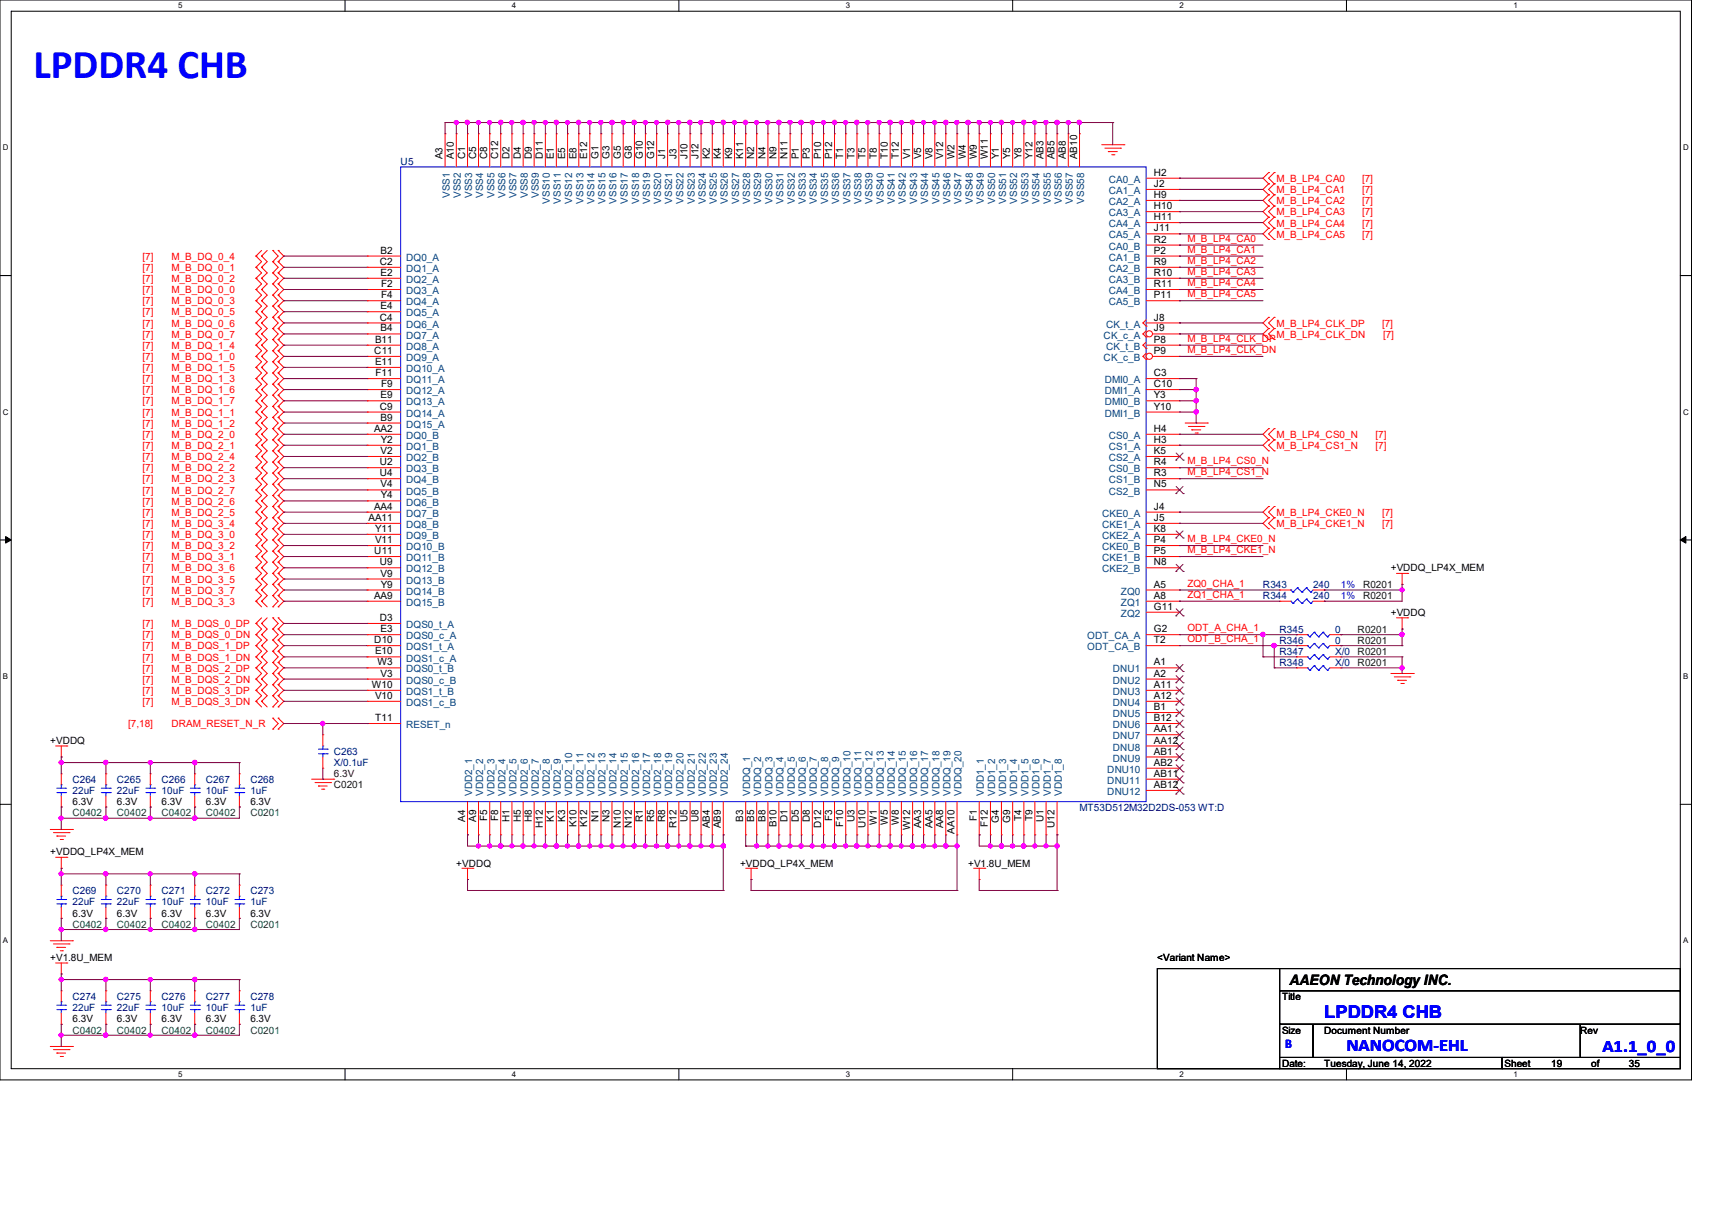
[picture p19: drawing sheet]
<svg xmlns="http://www.w3.org/2000/svg" width="297mm" height="210mm" viewBox="0 0 297 210" stroke-linecap="round" stroke-linejoin="round" font-family="sans-serif">
<defs><g id="words">
<text font-size="7.1" fill="#00f" x="5.8" y="13.5">LPDDR4 CHB</text>
<g font-size="3" fill="#00f">
<text x="229.7" y="176.6">LPDDR4 CHB</text>
<text x="233.6" y="182.3">NANOCOM-EHL</text>
<text x="278" y="182.5">A1.1_0_0</text>
</g>
<text font-size="2.5" x="223.7" y="170.8">AAEON Technology INC.</text>
<text font-size="2.3" fill="#00f" x="223" y="181.7">B</text>
<g font-size="1.7" fill="#000080">
<text x="69.5" y="28.7">U5</text>
<text x="219.1" y="102">R343</text>
<text x="219.1" y="103.9">R344</text>
<text x="227.8" y="102">240</text>
<text x="227.8" y="103.9">240</text>
<text x="222" y="109.7">R345</text>
<text x="222" y="111.7">R346</text>
<text x="222" y="113.6">R347</text>
<text x="231.6" y="109.7">0</text>
<text x="231.6" y="111.7">0</text>
<text x="231.6" y="113.6">X/0</text>
<text x="222" y="115.5">R348</text>
<text x="231.6" y="115.5">X/0</text>
<text x="57.9" y="131">C263</text>
<text x="12.6" y="135.8">C264</text>
<text x="12.6" y="137.7">22uF</text>
<text x="20.3" y="135.8">C265</text>
<text x="20.3" y="137.7">22uF</text>
<text x="28" y="135.8">C266</text>
<text x="28" y="137.7">10uF</text>
<text x="35.7" y="135.8">C267</text>
<text x="35.7" y="137.7">10uF</text>
<text x="43.4" y="135.8">C268</text>
<text x="43.4" y="137.7">1uF</text>
<text x="57.9" y="132.9">X/0.1uF</text>
<text x="187.3" y="140.6">MT53D512M32D2DS-053 WT:D</text>
<text x="12.6" y="155.1">C269</text>
<text x="20.3" y="155.1">C270</text>
<text x="28" y="155.1">C271</text>
<text x="35.7" y="155.1">C272</text>
<text x="43.4" y="155.1">C273</text>
<text x="12.6" y="157">22uF</text>
<text x="20.3" y="157">22uF</text>
<text x="28" y="157">10uF</text>
<text x="35.7" y="157">10uF</text>
<text x="43.4" y="157">1uF</text>
<text x="12.6" y="173.4">C274</text>
<text x="20.3" y="173.4">C275</text>
<text x="28" y="173.4">C276</text>
<text x="35.7" y="173.4">C277</text>
<text x="43.4" y="173.4">C278</text>
<text x="12.6" y="175.3">22uF</text>
<text x="20.3" y="175.3">22uF</text>
<text x="28" y="175.3">10uF</text>
<text x="35.7" y="175.3">10uF</text>
<text x="43.4" y="175.3">1uF</text>
</g>
<g font-size="1.7">
<text x="76.8" y="27.6" transform="rotate(-90 76.8 27.6)">A3</text>
<text x="78.7" y="27.6" transform="rotate(-90 78.7 27.6)">A10</text>
<text x="80.7" y="27.6" transform="rotate(-90 80.7 27.6)">C1</text>
<text x="82.6" y="27.6" transform="rotate(-90 82.6 27.6)">C5</text>
<text x="84.5" y="27.6" transform="rotate(-90 84.5 27.6)">C8</text>
<text x="86.4" y="27.6" transform="rotate(-90 86.4 27.6)">C12</text>
<text x="88.4" y="27.6" transform="rotate(-90 88.4 27.6)">D2</text>
<text x="90.3" y="27.6" transform="rotate(-90 90.3 27.6)">D4</text>
<text x="92.2" y="27.6" transform="rotate(-90 92.2 27.6)">D9</text>
<text x="94.2" y="27.6" transform="rotate(-90 94.2 27.6)">D11</text>
<text x="96.1" y="27.6" transform="rotate(-90 96.1 27.6)">E1</text>
<text x="98" y="27.6" transform="rotate(-90 98 27.6)">E5</text>
<text x="100" y="27.6" transform="rotate(-90 100 27.6)">E8</text>
<text x="101.9" y="27.6" transform="rotate(-90 101.9 27.6)">E12</text>
<text x="103.8" y="27.6" transform="rotate(-90 103.8 27.6)">G1</text>
<text x="105.7" y="27.6" transform="rotate(-90 105.7 27.6)">G3</text>
<text x="107.7" y="27.6" transform="rotate(-90 107.7 27.6)">G5</text>
<text x="109.6" y="27.6" transform="rotate(-90 109.6 27.6)">G8</text>
<text x="111.5" y="27.6" transform="rotate(-90 111.5 27.6)">G10</text>
<text x="113.5" y="27.6" transform="rotate(-90 113.5 27.6)">G12</text>
<text x="115.4" y="27.6" transform="rotate(-90 115.4 27.6)">J1</text>
<text x="117.3" y="27.6" transform="rotate(-90 117.3 27.6)">J3</text>
<text x="119.3" y="27.6" transform="rotate(-90 119.3 27.6)">J10</text>
<text x="121.2" y="27.6" transform="rotate(-90 121.2 27.6)">J12</text>
<text x="123.1" y="27.6" transform="rotate(-90 123.1 27.6)">K2</text>
<text x="125" y="27.6" transform="rotate(-90 125 27.6)">K4</text>
<text x="127" y="27.6" transform="rotate(-90 127 27.6)">K9</text>
<text x="128.9" y="27.6" transform="rotate(-90 128.9 27.6)">K11</text>
<text x="130.8" y="27.6" transform="rotate(-90 130.8 27.6)">N2</text>
<text x="132.8" y="27.6" transform="rotate(-90 132.8 27.6)">N4</text>
<text x="134.7" y="27.6" transform="rotate(-90 134.7 27.6)">N9</text>
<text x="136.6" y="27.6" transform="rotate(-90 136.6 27.6)">N11</text>
<text x="138.6" y="27.6" transform="rotate(-90 138.6 27.6)">P1</text>
<text x="140.5" y="27.6" transform="rotate(-90 140.5 27.6)">P3</text>
<text x="142.4" y="27.6" transform="rotate(-90 142.4 27.6)">P10</text>
<text x="144.4" y="27.6" transform="rotate(-90 144.4 27.6)">P12</text>
<text x="146.3" y="27.6" transform="rotate(-90 146.3 27.6)">T1</text>
<text x="148.2" y="27.6" transform="rotate(-90 148.2 27.6)">T3</text>
<text x="150.2" y="27.6" transform="rotate(-90 150.2 27.6)">T5</text>
<text x="152.1" y="27.6" transform="rotate(-90 152.1 27.6)">T8</text>
<text x="154" y="27.6" transform="rotate(-90 154 27.6)">T10</text>
<text x="156" y="27.6" transform="rotate(-90 156 27.6)">T12</text>
<text x="157.9" y="27.6" transform="rotate(-90 157.9 27.6)">V1</text>
<text x="159.8" y="27.6" transform="rotate(-90 159.8 27.6)">V5</text>
<text x="161.8" y="27.6" transform="rotate(-90 161.8 27.6)">V8</text>
<text x="163.7" y="27.6" transform="rotate(-90 163.7 27.6)">V12</text>
<text x="165.6" y="27.6" transform="rotate(-90 165.6 27.6)">W2</text>
<text x="167.6" y="27.6" transform="rotate(-90 167.6 27.6)">W4</text>
<text x="169.5" y="27.6" transform="rotate(-90 169.5 27.6)">W9</text>
<text x="171.4" y="27.6" transform="rotate(-90 171.4 27.6)">W11</text>
<text x="173.3" y="27.6" transform="rotate(-90 173.3 27.6)">Y1</text>
<text x="175.3" y="27.6" transform="rotate(-90 175.3 27.6)">Y5</text>
<text x="177.2" y="27.6" transform="rotate(-90 177.2 27.6)">Y8</text>
<text x="179.1" y="27.6" transform="rotate(-90 179.1 27.6)">Y12</text>
<text x="181.1" y="27.6" transform="rotate(-90 181.1 27.6)">AB3</text>
<text x="183" y="27.6" transform="rotate(-90 183 27.6)">AB5</text>
<text x="184.9" y="27.6" transform="rotate(-90 184.9 27.6)">AB8</text>
<text x="186.9" y="27.6" transform="rotate(-90 186.9 27.6)">AB10</text>
<text x="200.2" y="30.5">H2</text>
<text x="200.2" y="32.4">J2</text>
<text x="200.2" y="34.3">H9</text>
<text x="200.2" y="36.3">H10</text>
<text x="200.2" y="38.2">H11</text>
<text x="200.2" y="40.1">J11</text>
<text x="65.9" y="45.9">C2</text>
<text x="66" y="44">B2</text>
<text x="66" y="47.8">E2</text>
<text x="200.2" y="42.1">R2</text>
<text x="200.2" y="44">P2</text>
<text x="200.2" y="45.9">R9</text>
<text x="200.2" y="47.8">R10</text>
<text x="66" y="53.6">E4</text>
<text x="66.1" y="49.8">F2</text>
<text x="66.1" y="51.7">F4</text>
<text x="200.2" y="49.8">R11</text>
<text x="200.2" y="51.7">P11</text>
<text x="65.1" y="59.4">B11</text>
<text x="65.9" y="55.6">C4</text>
<text x="66" y="57.5">B4</text>
<text x="200.2" y="55.6">J8</text>
<text x="200.2" y="57.5">J9</text>
<text x="200.2" y="59.4">P8</text>
<text x="64.9" y="61.4">C11</text>
<text x="65.1" y="63.3">E11</text>
<text x="65.1" y="65.2">F11</text>
<text x="200.2" y="65.2">C3</text>
<text x="200.2" y="61.4">P9</text>
<text x="65.9" y="71">C9</text>
<text x="66" y="69.1">E9</text>
<text x="66.1" y="67.1">F9</text>
<text x="200.2" y="67.1">C10</text>
<text x="200.2" y="69.1">Y3</text>
<text x="200.2" y="71">Y10</text>
<text x="64.9" y="74.9">AA2</text>
<text x="66" y="72.9">B9</text>
<text x="66.1" y="76.8">Y2</text>
<text x="200.2" y="74.9">H4</text>
<text x="200.2" y="76.8">H3</text>
<text x="65.9" y="80.7">U2</text>
<text x="65.9" y="82.6">U4</text>
<text x="66" y="78.7">V2</text>
<text x="200.2" y="78.7">K5</text>
<text x="200.2" y="80.7">R4</text>
<text x="200.2" y="82.6">R3</text>
<text x="64.9" y="88.4">AA4</text>
<text x="66" y="84.5">V4</text>
<text x="66.1" y="86.4">Y4</text>
<text x="200.2" y="88.4">J4</text>
<text x="200.2" y="84.5">N5</text>
<text x="63.9" y="90.3">AA11</text>
<text x="65.1" y="94.2">V11</text>
<text x="65.1" y="92.2">Y11</text>
<text x="200.2" y="90.3">J5</text>
<text x="200.2" y="92.2">K8</text>
<text x="200.2" y="94.2">P4</text>
<text x="64.9" y="96.1">U11</text>
<text x="65.9" y="98">U9</text>
<text x="66" y="100">V9</text>
<text x="66.1" y="101.9">Y9</text>
<text x="200.2" y="101.9">A5</text>
<text x="200.2" y="96.1">P5</text>
<text x="200.2" y="98">N8</text>
<text x="241.3" y="99.1">+VDDQ_LP4X_MEM</text>
<text x="64.9" y="103.8">AA9</text>
<text x="65.9" y="107.7">D3</text>
<text x="200.2" y="103.8">A8</text>
<text x="200.2" y="105.7">G11</text>
<text x="241.3" y="106.8">+VDDQ</text>
<text x="64.9" y="111.5">D10</text>
<text x="65.1" y="113.5">E10</text>
<text x="66" y="109.6">E3</text>
<text x="200.2" y="109.6">G2</text>
<text x="200.2" y="111.5">T2</text>
<text x="64.5" y="119.3">W10</text>
<text x="65.5" y="115.4">W3</text>
<text x="66" y="117.3">V3</text>
<text x="200.2" y="115.4">A1</text>
<text x="200.2" y="117.3">A2</text>
<text x="200.2" y="119.3">A11</text>
<text x="65.1" y="121.2">V10</text>
<text x="65.1" y="125">T11</text>
<text x="200.2" y="121.2">A12</text>
<text x="200.2" y="123.1">B1</text>
<text x="200.2" y="125">B12</text>
<text x="8.7" y="129">+VDDQ</text>
<text x="200.2" y="127">AA1</text>
<text x="200.2" y="128.9">AA12</text>
<text x="200.2" y="130.8">AB1</text>
<text x="200.2" y="132.8">AB2</text>
<text x="200.2" y="134.7">AB11</text>
<text x="200.2" y="136.6">AB12</text>
<text x="12.6" y="139.7">6.3V</text>
<text x="20.3" y="139.7">6.3V</text>
<text x="28" y="139.7">6.3V</text>
<text x="35.7" y="139.7">6.3V</text>
<text x="43.4" y="139.7">6.3V</text>
<text x="80.7" y="142.5" transform="rotate(-90 80.7 142.5)">A4</text>
<text x="82.6" y="142.5" transform="rotate(-90 82.6 142.5)">A9</text>
<text x="84.5" y="142.4" transform="rotate(-90 84.5 142.4)">F5</text>
<text x="86.4" y="142.4" transform="rotate(-90 86.4 142.4)">F8</text>
<text x="88.4" y="142.6" transform="rotate(-90 88.4 142.6)">H1</text>
<text x="90.3" y="142.6" transform="rotate(-90 90.3 142.6)">H5</text>
<text x="92.2" y="142.6" transform="rotate(-90 92.2 142.6)">H8</text>
<text x="94.2" y="143.5" transform="rotate(-90 94.2 143.5)">H12</text>
<text x="96.1" y="142.5" transform="rotate(-90 96.1 142.5)">K1</text>
<text x="98" y="142.5" transform="rotate(-90 98 142.5)">K3</text>
<text x="100" y="143.5" transform="rotate(-90 100 143.5)">K10</text>
<text x="101.9" y="143.5" transform="rotate(-90 101.9 143.5)">K12</text>
<text x="103.8" y="142.6" transform="rotate(-90 103.8 142.6)">N1</text>
<text x="105.7" y="142.6" transform="rotate(-90 105.7 142.6)">N3</text>
<text x="107.7" y="143.5" transform="rotate(-90 107.7 143.5)">N10</text>
<text x="109.6" y="143.5" transform="rotate(-90 109.6 143.5)">N12</text>
<text x="111.5" y="142.6" transform="rotate(-90 111.5 142.6)">R1</text>
<text x="113.5" y="142.6" transform="rotate(-90 113.5 142.6)">R5</text>
<text x="115.4" y="142.6" transform="rotate(-90 115.4 142.6)">R8</text>
<text x="117.3" y="143.5" transform="rotate(-90 117.3 143.5)">R12</text>
<text x="119.3" y="142.6" transform="rotate(-90 119.3 142.6)">U5</text>
<text x="121.2" y="142.6" transform="rotate(-90 121.2 142.6)">U8</text>
<text x="123.1" y="143.6" transform="rotate(-90 123.1 143.6)">AB4</text>
<text x="125" y="143.6" transform="rotate(-90 125 143.6)">AB9</text>
<text x="128.9" y="142.5" transform="rotate(-90 128.9 142.5)">B3</text>
<text x="130.8" y="142.5" transform="rotate(-90 130.8 142.5)">B5</text>
<text x="132.8" y="142.5" transform="rotate(-90 132.8 142.5)">B8</text>
<text x="134.7" y="143.5" transform="rotate(-90 134.7 143.5)">B10</text>
<text x="136.6" y="142.6" transform="rotate(-90 136.6 142.6)">D1</text>
<text x="138.6" y="142.6" transform="rotate(-90 138.6 142.6)">D5</text>
<text x="140.5" y="142.6" transform="rotate(-90 140.5 142.6)">D8</text>
<text x="142.4" y="143.5" transform="rotate(-90 142.4 143.5)">D12</text>
<text x="144.4" y="142.4" transform="rotate(-90 144.4 142.4)">F3</text>
<text x="146.3" y="143.4" transform="rotate(-90 146.3 143.4)">F10</text>
<text x="148.2" y="142.6" transform="rotate(-90 148.2 142.6)">U3</text>
<text x="150.2" y="143.5" transform="rotate(-90 150.2 143.5)">U10</text>
<text x="152.1" y="143" transform="rotate(-90 152.1 143)">W1</text>
<text x="154" y="143" transform="rotate(-90 154 143)">W5</text>
<text x="156" y="143" transform="rotate(-90 156 143)">W8</text>
<text x="157.9" y="144" transform="rotate(-90 157.9 144)">W12</text>
<text x="159.8" y="143.6" transform="rotate(-90 159.8 143.6)">AA3</text>
<text x="161.8" y="143.6" transform="rotate(-90 161.8 143.6)">AA5</text>
<text x="163.7" y="143.6" transform="rotate(-90 163.7 143.6)">AA8</text>
<text x="169.5" y="142.4" transform="rotate(-90 169.5 142.4)">F1</text>
<text x="171.4" y="143.4" transform="rotate(-90 171.4 143.4)">F12</text>
<text x="173.3" y="142.7" transform="rotate(-90 173.3 142.7)">G4</text>
<text x="175.3" y="142.7" transform="rotate(-90 175.3 142.7)">G9</text>
<text x="177.2" y="142.4" transform="rotate(-90 177.2 142.4)">T4</text>
<text x="179.1" y="142.4" transform="rotate(-90 179.1 142.4)">T9</text>
<text x="181.1" y="142.6" transform="rotate(-90 181.1 142.6)">U1</text>
<text x="183" y="143.5" transform="rotate(-90 183 143.5)">U12</text>
<text x="8.7" y="148.3">+VDDQ_LP4X_MEM</text>
<text x="165.6" y="144.6" transform="rotate(-90 165.6 144.6)">AA10</text>
<text x="79.2" y="150.3">+VDDQ</text>
<text x="128.4" y="150.3">+VDDQ_LP4X_MEM</text>
<text x="168" y="150.3">+V1.8U_MEM</text>
<text x="12.6" y="159">6.3V</text>
<text x="20.3" y="159">6.3V</text>
<text x="28" y="159">6.3V</text>
<text x="35.7" y="159">6.3V</text>
<text x="43.4" y="159">6.3V</text>
<text x="8.7" y="166.7">+V1.8U_MEM</text>
<text x="200.8" y="166.7">&lt;Variant Name&gt;</text>
<text x="222.4" y="173.4">Title</text>
<text x="12.6" y="177.3">6.3V</text>
<text x="20.3" y="177.3">6.3V</text>
<text x="28" y="177.3">6.3V</text>
<text x="35.7" y="177.3">6.3V</text>
<text x="43.4" y="177.3">6.3V</text>
<text x="222.4" y="179.2">Size</text>
<text x="229.7" y="179.2">Document Number</text>
<text x="274.2" y="179.2">Rev</text>
<text x="222.4" y="185">Date:</text>
<text x="229.7" y="185">Tuesday, June 14, 2022</text>
<text x="261" y="185">Sheet</text>
<text x="269.1" y="185">19</text>
<text x="276" y="185">of</text>
<text x="282.6" y="185">35</text>
</g>
<g font-size="1.7" fill="#004080">
<text x="78" y="34.3" transform="rotate(-90 78 34.3)">VSS1</text>
<text x="80" y="34.3" transform="rotate(-90 80 34.3)">VSS2</text>
<text x="81.9" y="34.3" transform="rotate(-90 81.9 34.3)">VSS3</text>
<text x="83.8" y="34.3" transform="rotate(-90 83.8 34.3)">VSS4</text>
<text x="85.8" y="34.3" transform="rotate(-90 85.8 34.3)">VSS5</text>
<text x="87.7" y="34.3" transform="rotate(-90 87.7 34.3)">VSS6</text>
<text x="89.6" y="34.3" transform="rotate(-90 89.6 34.3)">VSS7</text>
<text x="91.6" y="34.3" transform="rotate(-90 91.6 34.3)">VSS8</text>
<text x="93.5" y="34.3" transform="rotate(-90 93.5 34.3)">VSS9</text>
<text x="95.4" y="35.3" transform="rotate(-90 95.4 35.3)">VSS10</text>
<text x="97.3" y="35.3" transform="rotate(-90 97.3 35.3)">VSS11</text>
<text x="99.3" y="35.3" transform="rotate(-90 99.3 35.3)">VSS12</text>
<text x="101.2" y="35.3" transform="rotate(-90 101.2 35.3)">VSS13</text>
<text x="103.1" y="35.3" transform="rotate(-90 103.1 35.3)">VSS14</text>
<text x="105.1" y="35.3" transform="rotate(-90 105.1 35.3)">VSS15</text>
<text x="107" y="35.3" transform="rotate(-90 107 35.3)">VSS16</text>
<text x="108.9" y="35.3" transform="rotate(-90 108.9 35.3)">VSS17</text>
<text x="110.9" y="35.3" transform="rotate(-90 110.9 35.3)">VSS18</text>
<text x="112.8" y="35.3" transform="rotate(-90 112.8 35.3)">VSS19</text>
<text x="114.7" y="35.3" transform="rotate(-90 114.7 35.3)">VSS20</text>
<text x="116.6" y="35.3" transform="rotate(-90 116.6 35.3)">VSS21</text>
<text x="118.6" y="35.3" transform="rotate(-90 118.6 35.3)">VSS22</text>
<text x="120.5" y="35.3" transform="rotate(-90 120.5 35.3)">VSS23</text>
<text x="122.4" y="35.3" transform="rotate(-90 122.4 35.3)">VSS24</text>
<text x="124.4" y="35.3" transform="rotate(-90 124.4 35.3)">VSS25</text>
<text x="126.3" y="35.3" transform="rotate(-90 126.3 35.3)">VSS26</text>
<text x="128.2" y="35.3" transform="rotate(-90 128.2 35.3)">VSS27</text>
<text x="130.2" y="35.3" transform="rotate(-90 130.2 35.3)">VSS28</text>
<text x="132.1" y="35.3" transform="rotate(-90 132.1 35.3)">VSS29</text>
<text x="134" y="35.3" transform="rotate(-90 134 35.3)">VSS30</text>
<text x="135.9" y="35.3" transform="rotate(-90 135.9 35.3)">VSS31</text>
<text x="137.9" y="35.3" transform="rotate(-90 137.9 35.3)">VSS32</text>
<text x="139.8" y="35.3" transform="rotate(-90 139.8 35.3)">VSS33</text>
<text x="141.7" y="35.3" transform="rotate(-90 141.7 35.3)">VSS34</text>
<text x="143.7" y="35.3" transform="rotate(-90 143.7 35.3)">VSS35</text>
<text x="145.6" y="35.3" transform="rotate(-90 145.6 35.3)">VSS36</text>
<text x="147.5" y="35.3" transform="rotate(-90 147.5 35.3)">VSS37</text>
<text x="149.5" y="35.3" transform="rotate(-90 149.5 35.3)">VSS38</text>
<text x="151.4" y="35.3" transform="rotate(-90 151.4 35.3)">VSS39</text>
<text x="153.3" y="35.3" transform="rotate(-90 153.3 35.3)">VSS40</text>
<text x="155.2" y="35.3" transform="rotate(-90 155.2 35.3)">VSS41</text>
<text x="157.2" y="35.3" transform="rotate(-90 157.2 35.3)">VSS42</text>
<text x="159.1" y="35.3" transform="rotate(-90 159.1 35.3)">VSS43</text>
<text x="161" y="35.3" transform="rotate(-90 161 35.3)">VSS44</text>
<text x="163" y="35.3" transform="rotate(-90 163 35.3)">VSS45</text>
<text x="164.9" y="35.3" transform="rotate(-90 164.9 35.3)">VSS46</text>
<text x="166.8" y="35.3" transform="rotate(-90 166.8 35.3)">VSS47</text>
<text x="168.8" y="35.3" transform="rotate(-90 168.8 35.3)">VSS48</text>
<text x="170.7" y="35.3" transform="rotate(-90 170.7 35.3)">VSS49</text>
<text x="172.6" y="35.3" transform="rotate(-90 172.6 35.3)">VSS50</text>
<text x="174.5" y="35.3" transform="rotate(-90 174.5 35.3)">VSS51</text>
<text x="176.5" y="35.3" transform="rotate(-90 176.5 35.3)">VSS52</text>
<text x="178.4" y="35.3" transform="rotate(-90 178.4 35.3)">VSS53</text>
<text x="180.3" y="35.3" transform="rotate(-90 180.3 35.3)">VSS54</text>
<text x="182.3" y="35.3" transform="rotate(-90 182.3 35.3)">VSS55</text>
<text x="184.2" y="35.3" transform="rotate(-90 184.2 35.3)">VSS56</text>
<text x="186.1" y="35.3" transform="rotate(-90 186.1 35.3)">VSS57</text>
<text x="188.1" y="35.3" transform="rotate(-90 188.1 35.3)">VSS58</text>
<text x="192.4" y="31.7">CA0_A</text>
<text x="192.4" y="33.7">CA1_A</text>
<text x="192.4" y="35.6">CA2_A</text>
<text x="192.4" y="37.5">CA3_A</text>
<text x="192.4" y="39.4">CA4_A</text>
<text x="192.4" y="41.4">CA5_A</text>
<text x="70.5" y="45.2">DQ0_A</text>
<text x="70.5" y="47.2">DQ1_A</text>
<text x="192.4" y="43.3">CA0_B</text>
<text x="192.4" y="45.2">CA1_B</text>
<text x="192.4" y="47.2">CA2_B</text>
<text x="70.5" y="49.1">DQ2_A</text>
<text x="70.5" y="51">DQ3_A</text>
<text x="70.5" y="53">DQ4_A</text>
<text x="192.4" y="49.1">CA3_B</text>
<text x="192.4" y="51">CA4_B</text>
<text x="192.4" y="53">CA5_B</text>
<text x="70.5" y="54.9">DQ5_A</text>
<text x="70.5" y="56.8">DQ6_A</text>
<text x="70.5" y="58.7">DQ7_A</text>
<text x="191.5" y="58.7">CK_c_A</text>
<text x="191.9" y="56.8">CK_t_A</text>
<text x="70.5" y="60.7">DQ8_A</text>
<text x="70.5" y="62.6">DQ9_A</text>
<text x="70.5" y="64.5">DQ10_A</text>
<text x="191.5" y="62.6">CK_c_B</text>
<text x="191.9" y="60.7">CK_t_B</text>
<text x="70.5" y="66.5">DQ11_A</text>
<text x="70.5" y="68.4">DQ12_A</text>
<text x="70.5" y="70.3">DQ13_A</text>
<text x="191.7" y="66.5">DMI0_A</text>
<text x="191.7" y="68.4">DMI1_A</text>
<text x="191.7" y="70.3">DMI0_B</text>
<text x="70.5" y="72.3">DQ14_A</text>
<text x="70.5" y="74.2">DQ15_A</text>
<text x="70.5" y="76.1">DQ0_B</text>
<text x="191.7" y="72.3">DMI1_B</text>
<text x="192.4" y="76.1">CS0_A</text>
<text x="70.5" y="78">DQ1_B</text>
<text x="70.5" y="80">DQ2_B</text>
<text x="70.5" y="81.9">DQ3_B</text>
<text x="70.5" y="83.8">DQ4_B</text>
<text x="192.4" y="78">CS1_A</text>
<text x="192.4" y="80">CS2_A</text>
<text x="192.4" y="81.9">CS0_B</text>
<text x="192.4" y="83.8">CS1_B</text>
<text x="70.5" y="85.8">DQ5_B</text>
<text x="70.5" y="87.7">DQ6_B</text>
<text x="70.5" y="89.6">DQ7_B</text>
<text x="191.2" y="89.6">CKE0_A</text>
<text x="192.4" y="85.8">CS2_B</text>
<text x="70.5" y="91.6">DQ8_B</text>
<text x="70.5" y="93.5">DQ9_B</text>
<text x="70.5" y="95.4">DQ10_B</text>
<text x="191.2" y="91.6">CKE1_A</text>
<text x="191.2" y="93.5">CKE2_A</text>
<text x="191.2" y="95.4">CKE0_B</text>
<text x="70.5" y="97.3">DQ11_B</text>
<text x="70.5" y="99.3">DQ12_B</text>
<text x="70.5" y="101.2">DQ13_B</text>
<text x="191.2" y="97.3">CKE1_B</text>
<text x="191.2" y="99.3">CKE2_B</text>
<text x="70.5" y="103.1">DQ14_B</text>
<text x="70.5" y="105.1">DQ15_B</text>
<text x="194.5" y="103.1">ZQ0</text>
<text x="194.5" y="105.1">ZQ1</text>
<text x="194.5" y="107">ZQ2</text>
<text x="70.5" y="108.9">DQS0_t_A</text>
<text x="70.5" y="110.9">DQS0_c_A</text>
<text x="70.5" y="112.8">DQS1_t_A</text>
<text x="188.6" y="110.9">ODT_CA_A</text>
<text x="188.6" y="112.8">ODT_CA_B</text>
<text x="70.5" y="114.7">DQS1_c_A</text>
<text x="70.5" y="116.6">DQS0_t_B</text>
<text x="70.5" y="118.6">DQS0_c_B</text>
<text x="193.1" y="116.6">DNU1</text>
<text x="193.1" y="118.6">DNU2</text>
<text x="70.5" y="120.5">DQS1_t_B</text>
<text x="70.5" y="122.4">DQS1_c_B</text>
<text x="193.1" y="120.5">DNU3</text>
<text x="193.1" y="122.4">DNU4</text>
<text x="193.1" y="124.4">DNU5</text>
<text x="70.5" y="126.3">RESET_n</text>
<text x="193.1" y="126.3">DNU6</text>
<text x="193.1" y="128.2">DNU7</text>
<text x="193.1" y="130.2">DNU8</text>
<text x="192.1" y="134">DNU10</text>
<text x="192.1" y="135.9">DNU11</text>
<text x="192.1" y="137.9">DNU12</text>
<text x="193.1" y="132.1">DNU9</text>
<text x="81.9" y="138" transform="rotate(-90 81.9 138)">VDD2_1</text>
<text x="83.8" y="138" transform="rotate(-90 83.8 138)">VDD2_2</text>
<text x="85.8" y="138" transform="rotate(-90 85.8 138)">VDD2_3</text>
<text x="87.7" y="138" transform="rotate(-90 87.7 138)">VDD2_4</text>
<text x="89.6" y="138" transform="rotate(-90 89.6 138)">VDD2_5</text>
<text x="91.6" y="138" transform="rotate(-90 91.6 138)">VDD2_6</text>
<text x="93.5" y="138" transform="rotate(-90 93.5 138)">VDD2_7</text>
<text x="95.4" y="138" transform="rotate(-90 95.4 138)">VDD2_8</text>
<text x="97.3" y="138" transform="rotate(-90 97.3 138)">VDD2_9</text>
<text x="99.3" y="138" transform="rotate(-90 99.3 138)">VDD2_10</text>
<text x="101.2" y="138" transform="rotate(-90 101.2 138)">VDD2_11</text>
<text x="103.1" y="138" transform="rotate(-90 103.1 138)">VDD2_12</text>
<text x="105.1" y="138" transform="rotate(-90 105.1 138)">VDD2_13</text>
<text x="107" y="138" transform="rotate(-90 107 138)">VDD2_14</text>
<text x="108.9" y="138" transform="rotate(-90 108.9 138)">VDD2_15</text>
<text x="110.9" y="138" transform="rotate(-90 110.9 138)">VDD2_16</text>
<text x="112.8" y="138" transform="rotate(-90 112.8 138)">VDD2_17</text>
<text x="114.7" y="138" transform="rotate(-90 114.7 138)">VDD2_18</text>
<text x="116.6" y="138" transform="rotate(-90 116.6 138)">VDD2_19</text>
<text x="118.6" y="138" transform="rotate(-90 118.6 138)">VDD2_20</text>
<text x="120.5" y="138" transform="rotate(-90 120.5 138)">VDD2_21</text>
<text x="122.4" y="138" transform="rotate(-90 122.4 138)">VDD2_22</text>
<text x="124.4" y="138" transform="rotate(-90 124.4 138)">VDD2_23</text>
<text x="126.3" y="138" transform="rotate(-90 126.3 138)">VDD2_24</text>
<text x="130.2" y="138" transform="rotate(-90 130.2 138)">VDDQ_1</text>
<text x="132.1" y="138" transform="rotate(-90 132.1 138)">VDDQ_2</text>
<text x="134" y="138" transform="rotate(-90 134 138)">VDDQ_3</text>
<text x="135.9" y="138" transform="rotate(-90 135.9 138)">VDDQ_4</text>
<text x="137.9" y="138" transform="rotate(-90 137.9 138)">VDDQ_5</text>
<text x="139.8" y="138" transform="rotate(-90 139.8 138)">VDDQ_6</text>
<text x="141.7" y="138" transform="rotate(-90 141.7 138)">VDDQ_7</text>
<text x="143.7" y="138" transform="rotate(-90 143.7 138)">VDDQ_8</text>
<text x="145.6" y="138" transform="rotate(-90 145.6 138)">VDDQ_9</text>
<text x="147.5" y="138" transform="rotate(-90 147.5 138)">VDDQ_10</text>
<text x="149.5" y="138" transform="rotate(-90 149.5 138)">VDDQ_11</text>
<text x="151.4" y="138" transform="rotate(-90 151.4 138)">VDDQ_12</text>
<text x="153.3" y="138" transform="rotate(-90 153.3 138)">VDDQ_13</text>
<text x="155.2" y="138" transform="rotate(-90 155.2 138)">VDDQ_14</text>
<text x="157.2" y="138" transform="rotate(-90 157.2 138)">VDDQ_15</text>
<text x="159.1" y="138" transform="rotate(-90 159.1 138)">VDDQ_16</text>
<text x="161" y="138" transform="rotate(-90 161 138)">VDDQ_17</text>
<text x="163" y="138" transform="rotate(-90 163 138)">VDDQ_18</text>
<text x="164.9" y="138" transform="rotate(-90 164.9 138)">VDDQ_19</text>
<text x="166.8" y="138" transform="rotate(-90 166.8 138)">VDDQ_20</text>
<text x="170.7" y="138" transform="rotate(-90 170.7 138)">VDD1_1</text>
<text x="172.6" y="138" transform="rotate(-90 172.6 138)">VDD1_2</text>
<text x="174.5" y="138" transform="rotate(-90 174.5 138)">VDD1_3</text>
<text x="176.5" y="138" transform="rotate(-90 176.5 138)">VDD1_4</text>
<text x="178.4" y="138" transform="rotate(-90 178.4 138)">VDD1_5</text>
<text x="180.3" y="138" transform="rotate(-90 180.3 138)">VDD1_6</text>
<text x="182.3" y="138" transform="rotate(-90 182.3 138)">VDD1_7</text>
<text x="184.2" y="138" transform="rotate(-90 184.2 138)">VDD1_8</text>
</g>
<g font-size="1.7" fill="#f00">
<text x="221.4" y="31.5">M_B_LP4_CA0</text>
<text x="221.4" y="33.5">M_B_LP4_CA1</text>
<text x="221.4" y="35.4">M_B_LP4_CA2</text>
<text x="236.3" y="31.5">[7]</text>
<text x="236.3" y="33.5">[7]</text>
<text x="236.3" y="35.4">[7]</text>
<text x="206" y="41.9">M_B_LP4_CA0</text>
<text x="221.4" y="37.3">M_B_LP4_CA3</text>
<text x="221.4" y="39.3">M_B_LP4_CA4</text>
<text x="221.4" y="41.2">M_B_LP4_CA5</text>
<text x="236.3" y="37.3">[7]</text>
<text x="236.3" y="39.3">[7]</text>
<text x="236.3" y="41.2">[7]</text>
<text x="24.7" y="47">[7]</text>
<text x="24.7" y="45">[7]</text>
<text x="29.8" y="47">M_B_DQ_0_1</text>
<text x="29.8" y="45">M_B_DQ_0_4</text>
<text x="206" y="43.8">M_B_LP4_CA1</text>
<text x="206" y="45.8">M_B_LP4_CA2</text>
<text x="206" y="47.7">M_B_LP4_CA3</text>
<text x="24.7" y="48.9">[7]</text>
<text x="24.7" y="50.8">[7]</text>
<text x="24.7" y="52.8">[7]</text>
<text x="29.8" y="48.9">M_B_DQ_0_2</text>
<text x="29.8" y="50.8">M_B_DQ_0_0</text>
<text x="29.8" y="52.8">M_B_DQ_0_3</text>
<text x="206" y="49.6">M_B_LP4_CA4</text>
<text x="206" y="51.6">M_B_LP4_CA5</text>
<text x="24.7" y="54.7">[7]</text>
<text x="24.7" y="56.6">[7]</text>
<text x="24.7" y="58.6">[7]</text>
<text x="29.8" y="54.7">M_B_DQ_0_5</text>
<text x="29.8" y="56.6">M_B_DQ_0_6</text>
<text x="29.8" y="58.6">M_B_DQ_0_7</text>
<text x="206" y="59.3">M_B_LP4_CLK_DP</text>
<text x="221.4" y="56.6">M_B_LP4_CLK_DP</text>
<text x="221.4" y="58.6">M_B_LP4_CLK_DN</text>
<text x="239.8" y="56.6">[7]</text>
<text x="239.9" y="58.6">[7]</text>
<text x="24.7" y="64.3">[7]</text>
<text x="24.7" y="60.5">[7]</text>
<text x="24.7" y="62.4">[7]</text>
<text x="29.8" y="64.3">M_B_DQ_1_5</text>
<text x="29.8" y="60.5">M_B_DQ_1_4</text>
<text x="29.8" y="62.4">M_B_DQ_1_0</text>
<text x="206" y="61.2">M_B_LP4_CLK_DN</text>
<text x="24.7" y="66.3">[7]</text>
<text x="24.7" y="70.1">[7]</text>
<text x="24.7" y="68.2">[7]</text>
<text x="29.8" y="66.3">M_B_DQ_1_3</text>
<text x="29.8" y="70.1">M_B_DQ_1_7</text>
<text x="29.8" y="68.2">M_B_DQ_1_6</text>
<text x="24.7" y="77.9">[7]</text>
<text x="24.7" y="75.9">[7]</text>
<text x="24.7" y="74">[7]</text>
<text x="24.7" y="72.1">[7]</text>
<text x="29.8" y="77.9">M_B_DQ_2_1</text>
<text x="29.8" y="75.9">M_B_DQ_2_0</text>
<text x="29.8" y="74">M_B_DQ_1_2</text>
<text x="29.8" y="72.1">M_B_DQ_1_1</text>
<text x="221.4" y="75.9">M_B_LP4_CS0_N</text>
<text x="221.4" y="77.9">M_B_LP4_CS1_N</text>
<text x="238.6" y="75.9">[7]</text>
<text x="238.6" y="77.9">[7]</text>
<text x="24.7" y="81.7">[7]</text>
<text x="24.7" y="83.6">[7]</text>
<text x="24.7" y="79.8">[7]</text>
<text x="29.8" y="81.7">M_B_DQ_2_2</text>
<text x="29.8" y="83.6">M_B_DQ_2_3</text>
<text x="29.8" y="79.8">M_B_DQ_2_4</text>
<text x="206" y="80.5">M_B_LP4_CS0_N</text>
<text x="206" y="82.4">M_B_LP4_CS1_N</text>
<text x="24.7" y="87.5">[7]</text>
<text x="24.7" y="89.4">[7]</text>
<text x="24.7" y="85.6">[7]</text>
<text x="29.8" y="87.5">M_B_DQ_2_6</text>
<text x="29.8" y="89.4">M_B_DQ_2_5</text>
<text x="29.8" y="85.6">M_B_DQ_2_7</text>
<text x="221.4" y="89.4">M_B_LP4_CKE0_N</text>
<text x="239.8" y="89.4">[7]</text>
<text x="24.7" y="91.4">[7]</text>
<text x="24.7" y="95.2">[7]</text>
<text x="24.7" y="93.3">[7]</text>
<text x="29.8" y="91.4">M_B_DQ_3_4</text>
<text x="29.8" y="95.2">M_B_DQ_3_2</text>
<text x="29.8" y="93.3">M_B_DQ_3_0</text>
<text x="206" y="94">M_B_LP4_CKE0_N</text>
<text x="206" y="95.9">M_B_LP4_CKE1_N</text>
<text x="221.4" y="91.4">M_B_LP4_CKE1_N</text>
<text x="239.8" y="91.4">[7]</text>
<text x="24.7" y="99.1">[7]</text>
<text x="24.7" y="97.2">[7]</text>
<text x="24.7" y="101">[7]</text>
<text x="29.8" y="99.1">M_B_DQ_3_6</text>
<text x="29.8" y="97.2">M_B_DQ_3_1</text>
<text x="29.8" y="101">M_B_DQ_3_5</text>
<text x="206" y="101.7">ZQ0_CHA_1</text>
<text x="24.7" y="104.9">[7]</text>
<text x="24.7" y="103">[7]</text>
<text x="29.8" y="104.9">M_B_DQ_3_3</text>
<text x="29.8" y="103">M_B_DQ_3_7</text>
<text x="206" y="103.7">ZQ1_CHA_1</text>
<text x="24.7" y="108.8">[7]</text>
<text x="24.7" y="110.7">[7]</text>
<text x="24.7" y="112.6">[7]</text>
<text x="29.8" y="108.8">M_B_DQS_0_DP</text>
<text x="29.8" y="110.7">M_B_DQS_0_DN</text>
<text x="29.8" y="112.6">M_B_DQS_1_DP</text>
<text x="206" y="109.5">ODT_A_CHA_1</text>
<text x="206" y="111.4">ODT_B_CHA_1</text>
<text x="24.7" y="114.6">[7]</text>
<text x="24.7" y="116.5">[7]</text>
<text x="24.7" y="118.4">[7]</text>
<text x="29.8" y="114.6">M_B_DQS_1_DN</text>
<text x="29.8" y="116.5">M_B_DQS_2_DP</text>
<text x="29.8" y="118.4">M_B_DQS_2_DN</text>
<text x="24.7" y="120.4">[7]</text>
<text x="24.7" y="122.3">[7]</text>
<text x="29.8" y="120.4">M_B_DQS_3_DP</text>
<text x="29.8" y="122.3">M_B_DQS_3_DN</text>
<text x="22.2" y="126.2">[7,18]</text>
<text x="29.8" y="126.2">DRAM_RESET_N_R</text>
</g>
<g font-size="1.7" fill="#00f">
<text x="232.6" y="102">1%</text>
<text x="232.6" y="103.9">1%</text>
</g>
<g font-size="1.7" fill="#004000">
<text x="236.5" y="102">R0201</text>
<text x="236.5" y="103.9">R0201</text>
<text x="235.5" y="109.7">R0201</text>
<text x="235.5" y="111.7">R0201</text>
<text x="235.5" y="113.6">R0201</text>
<text x="235.5" y="115.5">R0201</text>
<text x="57.9" y="136.7">C0201</text>
</g>
<text font-size="1.7" fill="#400000" x="57.9" y="134.8">6.3V</text>
<g font-size="1.7" fill="#008000">
<text x="12.6" y="141.6">C0402</text>
<text x="20.3" y="141.6">C0402</text>
<text x="28" y="141.6">C0402</text>
<text x="35.7" y="141.6">C0402</text>
<text x="43.4" y="141.6">C0201</text>
<text x="12.6" y="160.9">C0402</text>
<text x="20.3" y="160.9">C0402</text>
<text x="28" y="160.9">C0402</text>
<text x="35.7" y="160.9">C0402</text>
<text x="43.4" y="160.9">C0201</text>
<text x="12.6" y="179.2">C0402</text>
<text x="20.3" y="179.2">C0402</text>
<text x="28" y="179.2">C0402</text>
<text x="35.7" y="179.2">C0402</text>
<text x="43.4" y="179.2">C0201</text>
</g>
<g font-size="1.4">
<text x="30.9" y="1.4">5</text>
<text x="88.8" y="1.4">4</text>
<text x="146.7" y="1.4">3</text>
<text x="204.6" y="1.4">2</text>
<text x="262.6" y="1.4">1</text>
<text x=".5" y="26.1">D</text>
<text x="292" y="26.1">D</text>
<text x=".5" y="71.9">C</text>
<text x="292" y="71.9">C</text>
<text x=".5" y="117.8">B</text>
<text x="292" y="117.8">B</text>
<text x=".5" y="163.6">A</text>
<text x="292" y="163.6">A</text>
<text x="30.9" y="186.8">5</text>
<text x="88.8" y="186.8">4</text>
<text x="146.7" y="186.8">3</text>
<text x="204.6" y="186.8">2</text>
<text x="262.6" y="186.8">1</text>
</g>
</g></defs>
<path d="M0 0h293.5v187.3h-293.5zM1.9 1.9h289.6v183.4h-289.6z" fill="none" stroke="#000" stroke-width=".17"/>
<g fill="#fff">
<path d="M30.9 .2h.8v1.5h-.8z"/>
<path d="M30.9 185.5h.8v1.6h-.8z"/>
</g>
<path d="M59.9 0v1.9M59.9 185.3v2" fill="none" stroke="#000" stroke-width=".17"/>
<g fill="#fff">
<path d="M88.8 .2h.8v1.5h-.8z"/>
<path d="M88.8 185.5h.8v1.6h-.8z"/>
</g>
<path d="M117.8 0v1.9M117.8 185.3v2" fill="none" stroke="#000" stroke-width=".17"/>
<g fill="#fff">
<path d="M146.7 .2h.8v1.5h-.8z"/>
<path d="M146.7 185.5h.8v1.6h-.8z"/>
</g>
<path d="M175.7 0v1.9M175.7 185.3v2" fill="none" stroke="#000" stroke-width=".17"/>
<g fill="#fff">
<path d="M204.6 .2h.8v1.5h-.8z"/>
<path d="M204.6 185.5h.8v1.6h-.8z"/>
</g>
<path d="M233.6 0v1.9M233.6 185.3v2" fill="none" stroke="#000" stroke-width=".17"/>
<g fill="#fff">
<path d="M262.6 .2h.7v1.5h-.7z"/>
<path d="M262.6 185.5h.7v1.6h-.7z"/>
<path d="M.5 24.8h1v1.6h-1z"/>
<path d="M292 24.8h1v1.6h-1z"/>
<path d="M.5 70.7h1v1.5h-1z"/>
<path d="M292 70.7h1v1.5h-1z"/>
</g>
<path d="M0 47.8h1.9M291.5 47.8h2" fill="none" stroke="#000" stroke-width=".17"/>
<g fill="#fff">
<path d="M.5 116.5h.9v1.6h-.9z"/>
<path d="M292 116.5h.9v1.6h-.9z"/>
</g>
<path d="M0 93.6h1.9M291.5 93.6h2" fill="none" stroke="#000" stroke-width=".17"/>
<path d="M1 93l.9 .6-.9 .6zM291.5 93.6l1-.6v1.2z" fill="#000" stroke="#000" stroke-width=".17"/>
<g fill="#fff">
<path d="M.5 162.4h.9v1.5h-.9z"/>
<path d="M292 162.4h.9v1.5h-.9z"/>
</g>
<path d="M0 139.5h1.9M291.5 139.5h2M200.8 168h21.2v17.3h-21.2zM222 168h69.5v3.8h-69.5zM222 171.8h69.5v5.8h-69.5zM222 177.6h5.8v5.8h-5.8zM227.8 177.6h46.4v5.8h-46.4zM274.2 177.6h17.3v5.8h-17.3zM222 183.4h38.6v1.9h-38.6zM260.6 183.4h30.9v1.9h-30.9z" fill="none" stroke="#000" stroke-width=".17"/>
<g fill="none" stroke="#f00" stroke-width=".17">
<path d="M191.1 25.1h3.9M191.7 25.7h2.7M192.3 26.3h.1M192.3 26.3h1.5M192.9 26.8h.4M193.3 26.8h.1M194.4 25.7h.1M195 25.1h.1M198.8 30.9h5.8M198.8 32.9h5.8M198.8 34.8h5.8M198.8 36.7h5.8"/>
<path d="M198.8 38.6h5.8M204.6 30.9h.1M204.6 32.9h.1M204.6 34.8h.1M204.6 36.7h.1M204.6 38.6h.1M220.1 29.9h.1M220.1 31.9h.1M220.1 33.8h.1M220.1 35.7h.1M220.1 37.7h.1M220.1 39.6h.1"/>
<path d="M220.1 29.9l-1 1 1 1M220.1 31.9l-1 1 1 .9M220.1 33.8l-1 1 1 .9M220.1 35.7l-1 1 1 1M220.1 37.7l-1 .9 1 1M220.1 39.6l-1 1 1 .9M221.1 31.9h.1M221.1 29.9h.1M221.1 33.8h.1M221.1 35.7h.1M221.1 37.7h.1M221.1 39.6h.1"/>
<path d="M221.1 29.9l-1 1 1 1M221.1 31.9l-1 1 1 .9M221.1 33.8l-1 1 1 .9M221.1 35.7l-1 1 1 1M221.1 37.7l-1 .9 1 1M221.1 39.6l-1 1 1 .9M44.4 46.4h.1M44.4 48.3h.1M44.4 54.1h.1M44.4 56h.1M44.4 57.9h.1M44.4 44.4h.1"/>
<path d="M44.4 50.2h.1M44.4 52.2h.1M44.4 59.9h.1M44.4 44.4l1 1-1 1M44.4 46.4l1 .9-1 1M44.4 48.3l1 .9-1 1M44.4 52.2l1 .9-1 1M44.4 54.1l1 .9-1 1M44.4 56l1 1-1 .9M44.4 57.9l1 1-1 1M44.4 50.2l1 1-1 1M44.4 59.9l1 .9-1 1"/>
<path d="M45.4 46.4h.1M45.4 48.3h.1M45.4 54.1h.1M45.4 56h.1M45.4 57.9h.1M45.4 44.4h.1M45.4 50.2h.1M45.4 52.2h.1M45.4 59.9h.1M45.4 48.3l1 .9-1 1M45.4 44.4l1 1-1 1M45.4 46.4l1 .9-1 1"/>
<path d="M45.4 50.2l1 1-1 1M45.4 52.2l1 .9-1 1M45.4 54.1l1 .9-1 1M45.4 57.9l1 1-1 1M45.4 56l1 1-1 .9M45.4 59.9l1 .9-1 1M45.4 43.4l-1 1M46.4 43.4l-1 1M47.3 45.4h.1M47.3 47.3h.1M47.3 49.2h.1M47.3 53.1h.1"/>
<path d="M47.3 55h.1M47.3 57h.1M47.3 58.9h.1M47.3 43.4h.1M47.3 51.2h.1M47.3 45.4l1 1-1 .9M47.3 47.3l1 1-1 .9M47.3 53.1l1 1-1 .9M47.3 57l1 .9-1 1M47.3 55l1 1-1 1M47.3 51.2l1 1-1 .9M47.3 43.4l1 1-1 1"/>
<path d="M47.3 49.2l1 1-1 1M47.3 58.9l1 1-1 .9M48.3 47.3h.1M48.3 45.4h.1M48.3 49.2h.1M48.3 55h.1M48.3 53.1h.1M48.3 57h.1M48.3 58.9h.1M48.3 43.4h.1M48.3 51.2h.1M48.3 45.4l.9 1-.9 .9"/>
<path d="M48.3 49.2l.9 1-.9 1M48.3 47.3l.9 1-.9 .9M48.3 53.1l.9 1-.9 .9M48.3 55l.9 1-.9 1M48.3 58.9l.9 1-.9 .9M48.3 57l.9 .9-.9 1M48.3 43.4l.9 1-.9 1M48.3 51.2l.9 1-.9 .9M63.7 44.4h.1M63.7 46.4h.1M63.7 48.3h.1M63.7 50.2h.1"/>
<path d="M63.7 52.2h.1M63.7 54.1h.1M63.7 56h.1M63.7 57.9h.1M63.7 59.9h.1M63.7 44.4h5.8M63.7 46.4h5.8M63.7 48.3h5.8M63.7 50.2h5.8M63.7 52.2h5.8M63.7 54.1h5.8M63.7 56h5.8"/>
<path d="M63.7 57.9h5.8M63.7 59.9h5.8M198.3 56h.1M198.3 57.9h.1M198.3 56l.5 .6M198.3 57.9l.5 .6M198.8 56.6h.1M198.8 58.5h.1M198.8 44.4h5.8M198.8 46.4h5.8M198.8 48.3h5.8M198.8 56h5.8"/>
<path d="M198.8 40.6h5.8M198.8 42.5h5.8M198.8 55.5l-.5 .5M198.8 57.4l-.5 .5M204.6 40.6h.1M204.6 42.5h.1M204.6 44.4h.1M204.6 46.4h.1M204.6 48.3h.1M204.6 56h.1M220.1 41.5h.1M220.1 55h.1"/>
<path d="M220.1 57h.1M220.1 58.9h.1M220.1 55l-1 1 1 1M220.1 57l-1 .9 1 1M221.1 41.5h.1M221.1 57h.1M221.1 55h.1M221.1 58.9h.1M221.1 55l-1 1 1 1M221.1 57l-1 .9 1 1M44.4 65.7h.1M44.4 77.2h.1"/>
<path d="M44.4 75.3h.1M44.4 69.5h.1M44.4 63.7h.1M44.4 67.6h.1M44.4 79.2h.1M44.4 73.4h.1M44.4 71.5h.1M44.4 61.8h.1M44.4 63.7l1 1-1 1M44.4 65.7l1 .9-1 1M44.4 73.4l1 .9-1 1M44.4 75.3l1 1-1 .9"/>
<path d="M44.4 77.2l1 1-1 1M44.4 67.6l1 .9-1 1M44.4 69.5l1 1-1 1M44.4 61.8l1 .9-1 1M44.4 79.2l1 .9-1 1M44.4 71.5l1 .9-1 1M45.4 65.7h.1M45.4 77.2h.1M45.4 75.3h.1M45.4 69.5h.1M45.4 63.7h.1M45.4 67.6h.1"/>
<path d="M45.4 79.2h.1M45.4 73.4h.1M45.4 71.5h.1M45.4 61.8h.1M45.4 67.6l1 .9-1 1M45.4 63.7l1 1-1 1M45.4 65.7l1 .9-1 1M45.4 75.3l1 1-1 .9M45.4 77.2l1 1-1 1M45.4 73.4l1 .9-1 1M45.4 71.5l1 .9-1 1M45.4 69.5l1 1-1 1"/>
<path d="M45.4 61.8l1 .9-1 1M45.4 79.2l1 .9-1 1M47.3 64.7h.1M47.3 66.6h.1M47.3 76.3h.1M47.3 78.2h.1M47.3 74.3h.1M47.3 68.5h.1M47.3 70.5h.1M47.3 62.7h.1M47.3 72.4h.1M47.3 60.8h.1"/>
<path d="M47.3 64.7l1 1-1 .9M47.3 60.8l1 1-1 .9M47.3 76.3l1 .9-1 1M47.3 74.3l1 1-1 1M47.3 70.5l1 1-1 .9M47.3 68.5l1 1-1 1M47.3 62.7l1 1-1 1M47.3 66.6l1 1-1 .9M47.3 78.2l1 1-1 .9M47.3 72.4l1 1-1 .9M48.3 66.6h.1M48.3 64.7h.1"/>
<path d="M48.3 78.2h.1M48.3 76.3h.1M48.3 74.3h.1M48.3 70.5h.1M48.3 68.5h.1M48.3 62.7h.1M48.3 72.4h.1M48.3 60.8h.1M48.3 60.8l.9 1-.9 .9M48.3 64.7l.9 1-.9 .9M48.3 68.5l.9 1-.9 1M48.3 76.3l.9 .9-.9 1"/>
<path d="M48.3 74.3l.9 1-.9 1M48.3 78.2l.9 1-.9 .9M48.3 72.4l.9 1-.9 .9M48.3 62.7l.9 1-.9 1M48.3 66.6l.9 1-.9 .9M48.3 70.5l.9 1-.9 .9M63.7 61.8h.1M63.7 63.7h.1M63.7 65.7h.1M63.7 67.6h.1M63.7 69.5h.1M63.7 71.5h.1"/>
<path d="M63.7 73.4h.1M63.7 75.3h.1M63.7 77.2h.1M63.7 79.2h.1M63.7 73.4h5.8M63.7 61.8h5.8M63.7 63.7h5.8M63.7 65.7h5.8M63.7 67.6h5.8M63.7 69.5h5.8M63.7 71.5h5.8M63.7 75.3h5.8"/>
<path d="M63.7 77.2h5.8M63.7 79.2h5.8M198.8 65.7h5.8M198.8 67.6h5.8M198.8 69.5h5.8M198.8 71.5h5.8M204.6 65.7h.1M204.6 67.6h.1M204.6 69.5h.1M204.6 71.5h.1M205.6 73.4h3.9M206.2 74h2.7"/>
<path d="M206.8 74.5h.1M206.8 74.5h1.5M207.3 75.1h.4M207.7 75.1h.1M208.9 74h.1M209.5 73.4h.1M220.1 74.3h.1M220.1 76.3h.1M220.1 78.2h.1M220.1 74.3l-1 1 1 1M220.1 76.3l-1 .9 1 1M221.1 76.3h.1"/>
<path d="M221.1 74.3h.1M221.1 78.2h.1M221.1 74.3l-1 1 1 1M221.1 76.3l-1 .9 1 1M44.4 86.9h.1M44.4 88.8h.1M44.4 81.1h.1M44.4 83h.1M44.4 85h.1M44.4 90.8h.1M44.4 98.5h.1M44.4 96.5h.1"/>
<path d="M44.4 94.6h.1M44.4 92.7h.1M44.4 83l1 1-1 1M44.4 85l1 .9-1 1M44.4 86.9l1 .9-1 1M44.4 88.8l1 1-1 1M44.4 81.1l1 .9-1 1M44.4 92.7l1 .9-1 1M44.4 90.8l1 .9-1 1M44.4 96.5l1 1-1 1M44.4 98.5l1 .9-1 1M44.4 94.6l1 1-1 .9"/>
<path d="M45.4 86.9h.1M45.4 88.8h.1M45.4 81.1h.1M45.4 83h.1M45.4 85h.1M45.4 90.8h.1M45.4 98.5h.1M45.4 96.5h.1M45.4 94.6h.1M45.4 92.7h.1M45.4 88.8l1 1-1 1M45.4 85l1 .9-1 1"/>
<path d="M45.4 86.9l1 .9-1 1M45.4 90.8l1 .9-1 1M45.4 81.1l1 .9-1 1M45.4 83l1 1-1 1M45.4 94.6l1 1-1 .9M45.4 96.5l1 1-1 1M45.4 98.5l1 .9-1 1M45.4 92.7l1 .9-1 1M47.3 85.9h.1M47.3 87.8h.1M47.3 89.8h.1M47.3 80.1h.1"/>
<path d="M47.3 82h.1M47.3 84h.1M47.3 91.7h.1M47.3 97.5h.1M47.3 99.4h.1M47.3 95.6h.1M47.3 93.6h.1M47.3 85.9l1 1-1 .9M47.3 87.8l1 1-1 1M47.3 80.1l1 1-1 .9M47.3 82l1 1-1 1M47.3 84l1 1-1 .9"/>
<path d="M47.3 99.4l1 1-1 .9M47.3 89.8l1 1-1 .9M47.3 97.5l1 1-1 .9M47.3 95.6l1 .9-1 1M47.3 93.6l1 1-1 1M47.3 91.7l1 1-1 .9M48.3 87.8h.1M48.3 85.9h.1M48.3 89.8h.1M48.3 82h.1M48.3 80.1h.1M48.3 84h.1"/>
<path d="M48.3 91.7h.1M48.3 99.4h.1M48.3 97.5h.1M48.3 95.6h.1M48.3 93.6h.1M48.3 85.9l.9 1-.9 .9M48.3 87.8l.9 1-.9 1M48.3 84l.9 1-.9 .9M48.3 91.7l.9 1-.9 .9M48.3 80.1l.9 1-.9 .9M48.3 82l.9 1-.9 1M48.3 89.8l.9 1-.9 .9"/>
<path d="M48.3 97.5l.9 1-.9 .9M48.3 93.6l.9 1-.9 1M48.3 95.6l.9 .9-.9 1M48.3 99.4l.9 1-.9 .9M63.7 81.1h.1M63.7 83h.1M63.7 85h.1M63.7 86.9h.1M63.7 88.8h.1M63.7 90.8h.1M63.7 92.7h.1M63.7 94.6h.1"/>
<path d="M63.7 96.5h.1M63.7 98.5h.1M63.7 81.1h5.8M63.7 83h5.8M63.7 85h5.8M63.7 86.9h5.8M63.7 88.8h5.8M63.7 90.8h5.8M63.7 92.7h5.8M63.7 94.6h5.8M63.7 96.5h5.8M63.7 98.5h5.8"/>
<path d="M220.1 87.8h.1M220.1 89.8h.1M220.1 91.7h.1M220.1 87.8l-1 1 1 1M220.1 89.8l-1 1 1 .9M221.1 89.8h.1M221.1 87.8h.1M221.1 91.7h.1M221.1 87.8l-1 1 1 1M221.1 89.8l-1 1 1 .9M242.3 99.4h1.9M243.2 99.4v1.9"/>
<path d="M244.2 99.4h.1M44.4 108.1h.1M44.4 110.1h.1M44.4 112h.1M44.4 113.9h.1M44.4 115.8h.1M44.4 117.8h.1M44.4 119.7h.1M44.4 104.3h.1M44.4 100.4h.1M44.4 102.3h.1M44.4 108.1l1 1-1 1"/>
<path d="M44.4 112l1 .9-1 1M44.4 110.1l1 .9-1 1M44.4 113.9l1 1-1 .9M44.4 115.8l1 1-1 1M44.4 117.8l1 .9-1 1M44.4 119.7l1 .9-1 1M44.4 102.3l1 1-1 1M44.4 104.3l1 .9M44.4 100.4l1 .9-1 1M45.4 108.1h.1M45.4 110.1h.1M45.4 112h.1"/>
<path d="M45.4 113.9h.1M45.4 115.8h.1M45.4 117.8h.1M45.4 119.7h.1M45.4 104.3h.1M45.4 100.4h.1M45.4 102.3h.1M45.4 110.1l1 .9-1 1M45.4 107.1l-1 1M45.4 108.1l1 1-1 1M45.4 112l1 .9-1 1M45.4 115.8l1 1-1 1"/>
<path d="M45.4 113.9l1 1-1 .9M45.4 117.8l1 .9-1 1M45.4 119.7l1 .9-1 1M45.4 102.3l1 1-1 1M45.4 104.3l1 .9M45.4 100.4l1 .9-1 1M46.4 107.1l-1 1M47.3 107.1h.1M47.3 109.1h.1M47.3 111h.1M47.3 112.9h.1M47.3 114.9h.1"/>
<path d="M47.3 116.8h.1M47.3 118.7h.1M47.3 103.3h.1M47.3 105.2h.1M47.3 101.3h.1M47.3 107.1l1 1-1 1M47.3 109.1l1 1-1 .9M47.3 111l1 1-1 .9M47.3 114.9l1 .9-1 1M47.3 112.9l1 1-1 1M47.3 116.8l1 1-1 .9M47.3 118.7l1 1-1 .9"/>
<path d="M47.3 103.3l1 1-1 .9M47.3 101.3l1 1-1 1M48.3 109.1h.1M48.3 107.1h.1M48.3 111h.1M48.3 112.9h.1M48.3 114.9h.1M48.3 116.8h.1M48.3 118.7h.1M48.3 105.2h.1M48.3 103.3h.1M48.3 101.3h.1"/>
<path d="M48.3 107.1l.9 1-.9 1M48.3 103.3l.9 1-.9 .9M48.3 111l.9 1-.9 .9M48.3 109.1l.9 1-.9 .9M48.3 112.9l.9 1-.9 1M48.3 116.8l.9 1-.9 .9M48.3 114.9l.9 .9-.9 1M48.3 118.7l.9 1-.9 .9M48.3 101.3l.9 1-.9 1M63.7 100.4h.1M63.7 102.3h.1M63.7 104.3h.1"/>
<path d="M63.7 108.1h.1M63.7 110.1h.1M63.7 112h.1M63.7 113.9h.1M63.7 115.8h.1M63.7 117.8h.1M63.7 119.7h.1M63.7 102.3h5.8M63.7 104.3h5.8M63.7 110.1h5.8M63.7 112h5.8M63.7 113.9h5.8"/>
<path d="M63.7 115.8h5.8M63.7 100.4h5.8M63.7 108.1h5.8M63.7 117.8h5.8M63.7 119.7h5.8M222 102.3h.1M222 104.3h.1M222 102.3h1.9M222 104.3h1.9M224.9 110.1h.1M224.9 112h.1M224.9 113.9h.1"/>
<path d="M224.9 115.8h.1M224.9 110.1h1.9M224.9 112h1.9M224.9 113.9h1.9M224.9 115.8h1.9M227.8 102.3h1.9M227.8 104.3h1.9M229.7 102.3h.1M229.7 104.3h.1M230.7 110.1h1.9M230.7 112h1.9M230.7 113.9h1.9"/>
<path d="M230.7 115.8h1.9M232.6 110.1h.1M232.6 112h.1M232.6 113.9h.1M232.6 115.8h.1M241.3 116.8h3.9M241.9 117.4h2.7M242.3 107.1h1.9M242.5 118h.1M242.5 118h1.5M243 118.5h.5M243.2 101.3h.1"/>
<path d="M243.2 109.1h.1M243.2 107.1v2M243.5 118.5h.1M244.2 107.1h.1M244.6 117.4h.1M245.2 116.8h.1M9.7 129.4h1.9M10.6 131.3h.1M10.6 140h.1M10.6 134.2h.1M10.6 129.4v1.9M10.6 134.2v1.9"/>
<path d="M10.6 138v2M11.6 129.4h.1M18.4 140h.1M18.4 134.2h.1M18.4 134.2v1.9M18.4 138v2M26.1 140h.1M26.1 134.2h.1M26.1 134.2v1.9M26.1 138v2M33.8 140h.1M33.8 134.2h.1"/>
<path d="M33.8 134.2v1.9M33.8 138v2M41.5 140h.1M41.5 134.2h.1M41.5 134.2v1.9M41.5 138v2M44.4 121.6h.1M44.4 121.6l1 1M45.4 121.6h.1M45.4 121.6l1 1M47.3 120.6h.1M47.3 122.6h.1"/>
<path d="M47.3 126.4h.1M47.3 124.5h.1M47.3 120.6l1 1-1 1M47.3 124.5l1 1-1 .9M48.3 120.6h.1M48.3 122.6h.1M48.3 124.5h.1M48.3 126.4h.1M48.3 120.6l.9 1-.9 1M48.3 124.5l.9 1-.9 .9M54.1 135.1h3.8M54.7 135.7h2.7"/>
<path d="M55.2 136.3h.1M55.2 136.3h1.6M55.8 136.9h.4M56 133.2h.1M56 127.4h.1M56 127.4v2M56 131.3v1.9M56.2 136.9h.1M57.4 135.7h.1M57.9 135.1h.1M63.7 121.6h.1M63.7 121.6h5.8"/>
<path d="M8.7 143.8h3.9M9.3 144.4h2.7M9.7 148.7h1.9M9.9 145h.1M9.9 145h1.5M10.5 145.6h.3M10.6 150.6h.1M10.6 159.3h.1M10.6 153.5h.1M10.6 148.7v1.9M10.6 153.5v1.9M10.6 157.4v1.9"/>
<path d="M10.8 145.6h.1M11.6 148.7h.1M12 144.4h.1M12.6 143.8h.1M18.4 159.3h.1M18.4 153.5h.1M18.4 153.5v1.9M18.4 157.4v1.9M26.1 159.3h.1M26.1 153.5h.1M26.1 153.5v1.9M26.1 157.4v1.9"/>
<path d="M33.8 159.3h.1M33.8 153.5h.1M33.8 153.5v1.9M33.8 157.4v1.9M80.1 150.6h1.9M81.1 152.5h.1M81.1 150.6v1.9M82 150.6h.1M129.4 150.6h1.9M130.3 152.5h.1M130.3 150.6v1.9M131.3 150.6h.1"/>
<path d="M168.9 150.6h2M169.9 152.5h.1M169.9 150.6v1.9M170.9 150.6h.1M8.7 163.2h3.9M9.3 163.7h2.7M9.7 167h1.9M9.9 164.3h.1M9.9 164.3h1.5M10.5 164.9h.3M10.6 168.9h.1M10.6 177.6h.1"/>
<path d="M10.6 171.8h.1M10.6 167v1.9M10.6 171.8v1.9M10.6 175.7v1.9M10.8 164.9h.1M11.6 167h.1M12 163.7h.1M12.6 163.2h.1M18.4 177.6h.1M18.4 171.8h.1M18.4 171.8v1.9M18.4 175.7v1.9"/>
<path d="M26.1 177.6h.1M26.1 171.8h.1M26.1 171.8v1.9M26.1 175.7v1.9M33.8 177.6h.1M33.8 171.8h.1M33.8 171.8v1.9M33.8 175.7v1.9M41.5 177.6h.1M41.5 171.8h.1M41.5 171.8v1.9M41.5 175.7v1.9"/>
<path d="M8.7 181.5h3.9M9.3 182h2.7M9.9 182.6h.1M9.9 182.6h1.5M10.5 183.2h.3M10.8 183.2h.1M12 182h.1M12.6 181.5h.1"/>
</g>
<g fill="none" stroke="#00f" stroke-width=".17">
<path d="M69.5 29h129.3v110h-129.3zM223.9 102.3h.1M223.9 104.3h.1M223.9 102.3l.4 .4M223.9 104.3l.4 .3M224.3 102.7h.1M224.3 104.6h.1M225.1 101.9h.1M225.1 103.9h.1M225.1 101.9l-.8 .8M225.1 101.9l.8 .8M225.1 103.9l-.8 .7"/>
<path d="M225.1 103.9l.8 .7M225.9 102.7h.1M225.9 104.6h.1M226.7 101.9h.1M226.7 103.9h.1M226.7 101.9l.7 .8M226.7 101.9l-.8 .8M226.7 103.9l.7 .7M226.7 103.9l-.8 .7M226.8 110.1h.1M226.8 112h.1M226.8 113.9h.1"/>
<path d="M226.8 115.8h.1M226.8 110.1l.4 .3M226.8 112l.4 .4M226.8 113.9l.4 .4M226.8 115.8l.4 .4M227.2 110.4h.1M227.2 112.4h.1M227.2 114.3h.1M227.2 116.2h.1M227.4 102.7h.1M227.4 104.6h.1M227.8 102.3l-.4 .4"/>
<path d="M227.8 104.3l-.4 .3M228 109.6h.1M228 111.6h.1M228 113.5h.1M228 115.4h.1M228 109.6l-.8 .8M228 109.6l.8 .8M228 111.6l-.8 .8M228 111.6l.8 .8M228 113.5l-.8 .8M228 113.5l.8 .8M228 115.4l-.8 .8"/>
<path d="M228 115.4l.8 .8M228.8 110.4h.1M228.8 112.4h.1M228.8 114.3h.1M228.8 116.2h.1M229.5 109.6h.1M229.5 111.6h.1M229.5 113.5h.1M229.5 115.4h.1M229.5 109.6l.8 .8M229.5 109.6l-.7 .8M229.5 111.6l.8 .8"/>
<path d="M229.5 111.6l-.7 .8M229.5 113.5l.8 .8M229.5 113.5l-.7 .8M229.5 115.4l.8 .8M229.5 115.4l-.7 .8M230.3 110.4h.1M230.3 112.4h.1M230.3 114.3h.1M230.3 116.2h.1M230.7 110.1l-.4 .3M230.7 112l-.4 .4M230.7 113.9l-.4 .4"/>
<path d="M230.7 115.8l-.4 .4M9.9 136.7h1.5M9.9 137.5h1.5M10.6 136.1h.1M10.6 137.5h.1M10.6 136.1v.6M10.6 137.5v.5M11.4 136.7h.1M11.4 137.5h.1M17.6 136.7h1.5M17.6 137.5h1.5M18.4 136.1h.1"/>
<path d="M18.4 137.5h.1M18.4 136.1v.6M18.4 137.5v.5M19.1 136.7h.1M19.1 137.5h.1M25.3 136.7h1.5M25.3 137.5h1.5M26.1 136.1h.1M26.1 137.5h.1M26.1 136.1v.6M26.1 137.5v.5M26.8 136.7h.1"/>
<path d="M26.8 137.5h.1M33 136.7h1.6M33 137.5h1.6M33.8 136.1h.1M33.8 137.5h.1M33.8 136.1v.6M33.8 137.5v.5M34.6 136.7h.1M34.6 137.5h.1M40.8 136.7h1.5M40.8 137.5h1.5M41.5 136.1h.1"/>
<path d="M41.5 137.5h.1M41.5 136.1v.6M41.5 137.5v.5M42.3 136.7h.1M42.3 137.5h.1M55.2 129.9h1.6M55.2 130.7h1.6M56 129.4h.1M56 130.7h.1M56 129.4v.5M56 130.7v.6M56.8 129.9h.1"/>
<path d="M56.8 130.7h.1M9.9 156h1.5M9.9 156.8h1.5M10.6 155.4h.1M10.6 156.8h.1M10.6 155.4v.6M10.6 156.8v.6M11.4 156h.1M11.4 156.8h.1M17.6 156h1.5M17.6 156.8h1.5M18.4 155.4h.1"/>
<path d="M18.4 156.8h.1M18.4 155.4v.6M18.4 156.8v.6M19.1 156h.1M19.1 156.8h.1M25.3 156h1.5M25.3 156.8h1.5M26.1 155.4h.1M26.1 156.8h.1M26.1 155.4v.6M26.1 156.8v.6M26.8 156h.1"/>
<path d="M26.8 156.8h.1M33 156h1.6M33 156.8h1.6M33.8 155.4h.1M33.8 156.8h.1M33.8 155.4v.6M33.8 156.8v.6M34.6 156h.1M34.6 156.8h.1M9.9 174.3h1.5M9.9 175.1h1.5M10.6 173.7h.1"/>
<path d="M10.6 175.1h.1M10.6 173.7v.6M10.6 175.1v.6M11.4 174.3h.1M11.4 175.1h.1M17.6 174.3h1.5M17.6 175.1h1.5M18.4 173.7h.1M18.4 175.1h.1M18.4 173.7v.6M18.4 175.1v.6M19.1 174.3h.1"/>
<path d="M19.1 175.1h.1M25.3 174.3h1.5M25.3 175.1h1.5M26.1 173.7h.1M26.1 175.1h.1M26.1 173.7v.6M26.1 175.1v.6M26.8 174.3h.1M26.8 175.1h.1M33 174.3h1.6M33 175.1h1.6M33.8 173.7h.1"/>
<path d="M33.8 175.1h.1M33.8 173.7v.6M33.8 175.1v.6M34.6 174.3h.1M34.6 175.1h.1M40.8 174.3h1.5M40.8 175.1h1.5M41.5 173.7h.1M41.5 175.1h.1M41.5 173.7v.6M41.5 175.1v.6M42.3 174.3h.1"/>
<path d="M42.3 175.1h.1"/>
</g>
<circle cx="199.4" cy="57.9" r=".54" fill="#fff" stroke="#f00" stroke-width=".17"/>
<g fill="none" stroke="#f00" stroke-width=".17">
<path d="M77.2 23.2h.1M77.2 23.2v5.8M79.2 23.2h.1M79.2 23.2v5.8M81.1 23.2h.1M81.1 23.2v5.8M83 23.2h.1M83 23.2v5.8M85 23.2h.1M85 23.2v5.8M86.9 23.2h.1M86.9 23.2v5.8"/>
<path d="M88.8 23.2h.1M88.8 23.2v5.8M90.8 23.2h.1M90.8 23.2v5.8M92.7 23.2h.1M92.7 23.2v5.8M94.6 23.2h.1M94.6 23.2v5.8M96.5 23.2h.1M96.5 23.2v5.8M98.5 23.2h.1M98.5 23.2v5.8"/>
<path d="M100.4 23.2h.1M100.4 23.2v5.8M102.3 23.2h.1M102.3 23.2v5.8M104.3 23.2h.1M104.3 23.2v5.8M106.2 23.2h.1M106.2 23.2v5.8M108.1 23.2h.1M108.1 23.2v5.8M110.1 23.2h.1M110.1 23.2v5.8"/>
<path d="M112 23.2h.1M112 23.2v5.8M113.9 23.2h.1M113.9 23.2v5.8M115.8 23.2h.1M115.8 23.2v5.8M117.8 23.2h.1M117.8 23.2v5.8M119.7 23.2h.1M119.7 23.2v5.8M121.6 23.2h.1M121.6 23.2v5.8"/>
<path d="M123.6 23.2h.1M123.6 23.2v5.8M125.5 23.2h.1M125.5 23.2v5.8M127.4 23.2h.1M127.4 23.2v5.8M129.4 23.2h.1M129.4 23.2v5.8M131.3 23.2h.1M131.3 23.2v5.8M133.2 23.2h.1M133.2 23.2v5.8"/>
<path d="M135.1 23.2h.1M135.1 23.2v5.8M137.1 23.2h.1M137.1 23.2v5.8M139 23.2h.1M139 23.2v5.8M140.9 23.2h.1M140.9 23.2v5.8M142.9 23.2h.1M142.9 23.2v5.8M144.8 23.2h.1M144.8 23.2v5.8"/>
<path d="M146.7 23.2h.1M146.7 23.2v5.8M148.7 23.2h.1M148.7 23.2v5.8M150.6 23.2h.1M150.6 23.2v5.8M152.5 23.2h.1M152.5 23.2v5.8M154.4 23.2h.1M154.4 23.2v5.8M156.4 23.2h.1M156.4 23.2v5.8"/>
<path d="M158.3 23.2h.1M158.3 23.2v5.8M160.2 23.2h.1M160.2 23.2v5.8M162.2 23.2h.1M162.2 23.2v5.8M164.1 23.2h.1M164.1 23.2v5.8M166 23.2h.1M166 23.2v5.8M168 23.2h.1M168 23.2v5.8"/>
<path d="M169.9 23.2h.1M169.9 23.2v5.8M171.8 23.2h.1M171.8 23.2v5.8M173.7 23.2h.1M173.7 23.2v5.8M175.7 23.2h.1M175.7 23.2v5.8M177.6 23.2h.1M177.6 23.2v5.8M179.5 23.2h.1M179.5 23.2v5.8"/>
<path d="M181.5 23.2h.1M181.5 23.2v5.8M183.4 23.2h.1M183.4 23.2v5.8M185.3 23.2h.1M185.3 23.2v5.8M187.3 23.2h.1M187.3 23.2v5.8M198.3 59.9h.1M198.3 59.9l.5 .5M198.8 50.2h5.8M198.8 52.2h5.8"/>
<path d="M198.8 59.3l-.5 .6M198.8 59.9h5.8M200 57.9h4.6M204.6 57.9h.1M204.6 50.2h.1M204.6 52.2h.1M204.6 59.9h.1M198.3 61.8h.1M198.3 61.8l.5 .6M198.8 60.4h.1M198.8 62.4h.1M198.8 75.3h5.8"/>
<path d="M198.8 77.2h5.8M198.8 61.3l-.5 .5M204.6 75.3h.1M204.6 77.2h.1M198.8 88.8h5.8M198.8 90.8h5.8M204.6 88.8h.1M204.6 90.8h.1M198.8 102.3h5.8M198.8 115.8h5.8M198.8 117.8h5.8M198.8 119.7h5.8"/>
<path d="M198.8 110.1h5.8M204.6 102.3h.1M204.6 115.8h.1M204.6 117.8h.1M204.6 119.7h.1M204.6 110.1h.1M63.7 125.5h.1M63.7 125.5h5.8M83 139v5.8M88.8 139v5.8M90.8 139v5.8M92.7 139v5.8"/>
<path d="M94.6 139v5.8M96.5 139v5.8M98.5 139v5.8M100.4 139v5.8M102.3 139v5.8M104.3 139v5.8M106.2 139v5.8M108.1 139v5.8M110.1 139v5.8M112 139v5.8M113.9 139v5.8M115.8 139v5.8"/>
<path d="M117.8 139v5.8M119.7 139v5.8M121.6 139v5.8M129.4 139v5.8M131.3 139v5.8M133.2 139v5.8M135.1 139v5.8M137.1 139v5.8M139 139v5.8M140.9 139v5.8M142.9 139v5.8M144.8 139v5.8"/>
<path d="M146.7 139v5.8M148.7 139v5.8M150.6 139v5.8M152.5 139v5.8M154.4 139v5.8M156.4 139v5.8M158.3 139v5.8M160.2 139v5.8M169.9 139v5.8M171.8 139v5.8M173.7 139v5.8M175.7 139v5.8"/>
<path d="M177.6 139v5.8M179.5 139v5.8M181.5 139v5.8M183.4 139v5.8M198.8 121.6h5.8M198.8 123.6h5.8M198.8 125.5h5.8M198.8 127.4h5.8M198.8 129.4h5.8M198.8 131.3h5.8M198.8 133.2h5.8M198.8 135.1h5.8"/>
<path d="M198.8 137.1h5.8M204.6 121.6h.1M204.6 123.6h.1M204.6 125.5h.1M204.6 127.4h.1M204.6 129.4h.1M204.6 131.3h.1M204.6 133.2h.1M204.6 135.1h.1M204.6 137.1h.1M83 144.8h.1M88.8 144.8h.1"/>
<path d="M90.8 144.8h.1M92.7 144.8h.1M94.6 144.8h.1M96.5 144.8h.1M98.5 144.8h.1M100.4 144.8h.1M102.3 144.8h.1M104.3 144.8h.1M106.2 144.8h.1M108.1 144.8h.1M110.1 144.8h.1M112 144.8h.1"/>
<path d="M113.9 144.8h.1M115.8 144.8h.1M117.8 144.8h.1M119.7 144.8h.1M121.6 144.8h.1M129.4 144.8h.1M131.3 144.8h.1M133.2 144.8h.1M135.1 144.8h.1M137.1 144.8h.1M139 144.8h.1M140.9 144.8h.1"/>
<path d="M142.9 144.8h.1M144.8 144.8h.1M146.7 144.8h.1M148.7 144.8h.1M150.6 144.8h.1M152.5 144.8h.1M154.4 144.8h.1M156.4 144.8h.1M158.3 144.8h.1M160.2 144.8h.1M169.9 144.8h.1M171.8 144.8h.1"/>
<path d="M173.7 144.8h.1M175.7 144.8h.1M177.6 144.8h.1M179.5 144.8h.1M181.5 144.8h.1M183.4 144.8h.1"/>
</g>
<g fill="none" stroke="#804000" stroke-width=".17">
<path d="M204 116.5h.1M204 118.4h.1M204 115.2l1.3 1.3M204 117.2l1.3 1.2M204 119.1l1.3 1.3M205.2 115.2l-1.2 1.3M205.2 117.2l-1.2 1.2M205.2 119.1l-1.2 1.3M205.3 116.5h.1M205.3 118.4h.1M204 120.4h.1M204 122.3h.1"/>
<path d="M204 124.2h.1M204 126.1h.1M204 128.1h.1M204 130h.1M204 131.9h.1M204 133.9h.1M204 135.8h.1M204 137.7h.1M204 121l1.3 1.3M204 123l1.3 1.2M204 124.9l1.3 1.2M204 126.8l1.3 1.3"/>
<path d="M204 128.8l1.3 1.2M204 130.7l1.3 1.2M204 132.6l1.3 1.3M204 134.5l1.3 1.3M204 136.5l1.3 1.2M205.2 121l-1.2 1.3M205.2 123l-1.2 1.2M205.2 124.9l-1.2 1.2M205.2 126.8l-1.2 1.3M205.2 128.8l-1.2 1.2M205.2 130.7l-1.2 1.2M205.2 132.6l-1.2 1.3"/>
<path d="M205.2 134.5l-1.2 1.3M205.2 136.5l-1.2 1.2M205.3 120.4h.1M205.3 122.3h.1M205.3 124.2h.1M205.3 126.1h.1M205.3 128.1h.1M205.3 130h.1M205.3 131.9h.1M205.3 133.9h.1M205.3 135.8h.1M205.3 137.7h.1"/>
</g>
<circle cx="199.4" cy="61.8" r=".54" fill="#fff" stroke="#f00" stroke-width=".17"/>
<g fill="none" stroke="#f00" stroke-width=".17">
<path d="M198.8 79.2h5.8M200 61.8h4.6M204.6 61.8h.1M204.6 79.2h.1M198.8 81.1h5.8M198.8 83h5.8M198.8 85h5.8M198.8 92.7h5.8M198.8 94.6h5.8M198.8 96.5h5.8M198.8 98.5h5.8M204.6 81.1h.1"/>
<path d="M204.6 83h.1M204.6 85h.1M204.6 92.7h.1M204.6 94.6h.1M204.6 96.5h.1M204.6 98.5h.1M198.8 104.3h5.8M198.8 106.2h5.8M198.8 112h5.8M204.6 104.3h.1M204.6 106.2h.1M204.6 112h.1"/>
<path d="M81.1 139v5.8M85 139v5.8M86.9 139v5.8M123.6 139v5.8M125.5 139v5.8M162.2 139v5.8M164.1 139v5.8M166 139v5.8M41.5 159.3h.1M41.5 153.5h.1M41.5 153.5v1.9M41.5 157.4v1.9"/>
<path d="M81.1 144.8h.1M85 144.8h.1M86.9 144.8h.1M123.6 144.8h.1M125.5 144.8h.1M162.2 144.8h.1M164.1 144.8h.1M166 144.8h.1"/>
</g>
<g fill="none" stroke="#804000" stroke-width=".17">
<path d="M204 79.8h.1M204 78.6l1.3 1.2M205.2 78.6l-1.2 1.2M205.3 79.8h.1M204 85.6h.1M204 93.3h.1M204 99.1h.1M204 84.4l1.3 1.2M204 92.1l1.3 1.2M204 97.9l1.3 1.2M205.2 84.4l-1.2 1.2M205.2 92.1l-1.2 1.2"/>
<path d="M205.2 97.9l-1.2 1.2M205.3 85.6h.1M205.3 93.3h.1M205.3 99.1h.1M204 106.8h.1M204 105.6l1.3 1.2M205.2 105.6l-1.2 1.2M205.3 106.8h.1"/>
</g>
<path d="M40.8 156h1.5M40.8 156.8h1.5M41.5 155.4h.1M41.5 156.8h.1M41.5 155.4v.6M41.5 156.8v.6M42.3 156h.1M42.3 156.8h.1" fill="none" stroke="#00f" stroke-width=".17"/>
<g fill="none" stroke="#800040" stroke-width=".17">
<path d="M77.2 21.3h.1M77.2 21.3v1.9M77.2 21.3h115.8M79.2 21.3h.1M79.2 21.3v1.9M81.1 21.3h.1M81.1 21.3v1.9M83 21.3h.1M83 21.3v1.9M85 21.3h.1M85 21.3v1.9M86.9 21.3h.1"/>
<path d="M86.9 21.3v1.9M88.8 21.3h.1M88.8 21.3v1.9M90.8 21.3h.1M90.8 21.3v1.9M92.7 21.3h.1M92.7 21.3v1.9M94.6 21.3h.1M94.6 21.3v1.9M96.5 21.3h.1M96.5 21.3v1.9M98.5 21.3h.1"/>
<path d="M98.5 21.3v1.9M100.4 21.3h.1M100.4 21.3v1.9M102.3 21.3h.1M102.3 21.3v1.9M104.3 21.3h.1M104.3 21.3v1.9M106.2 21.3h.1M106.2 21.3v1.9M108.1 21.3h.1M108.1 21.3v1.9M110.1 21.3h.1"/>
<path d="M110.1 21.3v1.9M112 21.3h.1M112 21.3v1.9M113.9 21.3h.1M113.9 21.3v1.9M115.8 21.3h.1M115.8 21.3v1.9M117.8 21.3h.1M117.8 21.3v1.9M119.7 21.3h.1M119.7 21.3v1.9M121.6 21.3h.1"/>
<path d="M121.6 21.3v1.9M123.6 21.3h.1M123.6 21.3v1.9M125.5 21.3h.1M125.5 21.3v1.9M127.4 21.3h.1M127.4 21.3v1.9M129.4 21.3h.1M129.4 21.3v1.9M131.3 21.3h.1M131.3 21.3v1.9M133.2 21.3h.1"/>
<path d="M133.2 21.3v1.9M135.1 21.3h.1M135.1 21.3v1.9M137.1 21.3h.1M137.1 21.3v1.9M139 21.3h.1M139 21.3v1.9M140.9 21.3h.1M140.9 21.3v1.9M142.9 21.3h.1M142.9 21.3v1.9M144.8 21.3h.1"/>
<path d="M144.8 21.3v1.9M146.7 21.3h.1M146.7 21.3v1.9M148.7 21.3h.1M148.7 21.3v1.9M150.6 21.3h.1M150.6 21.3v1.9M152.5 21.3h.1M152.5 21.3v1.9M154.4 21.3h.1M154.4 21.3v1.9M156.4 21.3h.1"/>
<path d="M156.4 21.3v1.9M158.3 21.3h.1M158.3 21.3v1.9M160.2 21.3h.1M160.2 21.3v1.9M162.2 21.3h.1M162.2 21.3v1.9M164.1 21.3h.1M164.1 21.3v1.9M166 21.3h.1M166 21.3v1.9M168 21.3h.1"/>
<path d="M168 21.3v1.9M169.9 21.3h.1M169.9 21.3v1.9M171.8 21.3h.1M171.8 21.3v1.9M173.7 21.3h.1M173.7 21.3v1.9M175.7 21.3h.1M175.7 21.3v1.9M177.6 21.3h.1M177.6 21.3v1.9M179.5 21.3h.1"/>
<path d="M179.5 21.3v1.9M181.5 21.3h.1M181.5 21.3v1.9M183.4 21.3h.1M183.4 21.3v1.9M185.3 21.3h.1M185.3 21.3v1.9M187.3 21.3h.1M187.3 21.3v1.9M193 21.3h.1M193 21.3v3.8M204.6 30.9h.1"/>
<path d="M204.6 32.9h.1M204.6 34.8h.1M204.6 36.7h.1M204.6 38.6h.1M204.6 30.9h14.5M204.6 32.9h14.5M204.6 34.8h14.5M204.6 36.7h14.5M204.6 38.6h14.5M49.2 44.4h.1M49.2 46.4h.1M49.2 48.3h.1"/>
<path d="M49.2 50.2h.1M49.2 52.2h.1M49.2 54.1h.1M49.2 56h.1M49.2 57.9h.1M49.2 59.9h.1M49.2 44.4h14.5M49.2 46.4h14.5M49.2 48.3h14.5M49.2 50.2h14.5M49.2 52.2h14.5M49.2 54.1h14.5"/>
<path d="M49.2 56h14.5M49.2 57.9h14.5M49.2 59.9h14.5M204.6 40.6h.1M204.6 42.5h.1M204.6 44.4h.1M204.6 46.4h.1M204.6 48.3h.1M204.6 50.2h.1M204.6 52.2h.1M204.6 56h.1M204.6 57.9h.1"/>
<path d="M204.6 59.9h.1M204.6 44.4h14.5M204.6 46.4h14.5M204.6 48.3h14.5M204.6 50.2h14.5M204.6 52.2h14.5M204.6 56h14.5M204.6 57.9h14.5M204.6 59.9h14.5M204.6 40.6h14.5M204.6 42.5h14.5M49.2 61.8h.1"/>
<path d="M49.2 63.7h.1M49.2 65.7h.1M49.2 67.6h.1M49.2 69.5h.1M49.2 71.5h.1M49.2 73.4h.1M49.2 75.3h.1M49.2 77.2h.1M49.2 79.2h.1M49.2 75.3h14.5M49.2 77.2h14.5M49.2 61.8h14.5"/>
<path d="M49.2 63.7h14.5M49.2 65.7h14.5M49.2 67.6h14.5M49.2 69.5h14.5M49.2 71.5h14.5M49.2 73.4h14.5M49.2 79.2h14.5M204.6 75.3h.1M204.6 77.2h.1M204.6 61.8h.1M204.6 75.3h14.5M204.6 77.2h14.5"/>
<path d="M204.6 61.8h14.5M204.6 65.7h2.9M204.6 67.6h2.9M204.6 69.5h2.9M204.6 71.5h2.9M207.5 65.7h.1M207.5 67.6h.1M207.5 69.5h.1M207.5 71.5h.1M207.5 73.4h.1M207.5 65.7v7.7M49.2 81.1h.1"/>
<path d="M49.2 83h.1M49.2 85h.1M49.2 86.9h.1M49.2 88.8h.1M49.2 90.8h.1M49.2 92.7h.1M49.2 94.6h.1M49.2 96.5h.1M49.2 98.5h.1M49.2 81.1h14.5M49.2 83h14.5M49.2 88.8h14.5"/>
<path d="M49.2 90.8h14.5M49.2 94.6h14.5M49.2 96.5h14.5M49.2 85h14.5M49.2 86.9h14.5M49.2 92.7h14.5M49.2 98.5h14.5M204.6 81.1h.1M204.6 83h.1M204.6 88.8h.1M204.6 90.8h.1M204.6 94.6h.1"/>
<path d="M204.6 96.5h.1M204.6 81.1h14.5M204.6 83h14.5M204.6 88.8h14.5M204.6 90.8h14.5M204.6 94.6h14.5M204.6 96.5h14.5M49.2 108.1h.1M49.2 110.1h.1M49.2 112h.1M49.2 113.9h.1M49.2 115.8h.1"/>
<path d="M49.2 117.8h.1M49.2 119.7h.1M49.2 100.4h.1M49.2 102.3h.1M49.2 104.3h.1M49.2 108.1h14.5M49.2 110.1h14.5M49.2 112h14.5M49.2 113.9h14.5M49.2 115.8h14.5M49.2 117.8h14.5M49.2 119.7h14.5"/>
<path d="M49.2 100.4h14.5M49.2 102.3h14.5M49.2 104.3h14.5M204.6 102.3h.1M204.6 104.3h.1M204.6 110.1h20.3M204.6 112h20.3M204.6 102.3h17.4M204.6 104.3h17.4M219.1 110.1h.1M219.1 113.9h.1M219.1 113.9h5.8"/>
<path d="M219.1 110.1v3.8M221.1 112h.1M221.1 115.8h.1M221.1 115.8h3.8M221.1 112v3.8M224.9 110.1h.1M224.9 112h.1M229.7 102.3h.1M229.7 104.3h.1M229.7 102.3h13.5M232.6 110.1h.1M232.6 112h.1"/>
<path d="M232.6 110.1h10.6M232.6 112h10.6M232.6 113.9h10.6M232.6 115.8h10.6M243.2 102.3h.1M243.2 101.3h.1M243.2 109.1h.1M243.2 112h.1M243.2 113.9h.1M243.2 115.8h.1M243.2 116.8h.1M243.2 101.3v3h-13.5"/>
<path d="M243.2 109.1v2.9M243.2 113.9v2.9M10.6 131.3h.1M10.6 132.2h.1M10.6 140h.1M10.6 131.3v2.9M10.6 140v3.8M10.6 132.2h30.9M18.4 132.2h.1M18.4 140h.1M18.4 132.2v2M18.4 140v1.9"/>
<path d="M26.1 132.2h.1M26.1 140h.1M26.1 132.2v2M26.1 140v1.9M33.8 132.2h.1M33.8 140h.1M33.8 132.2v2M33.8 140v1.9M41.5 132.2h.1M41.5 140h.1M41.5 132.2v2M41.5 140v1.9h-30.9"/>
<path d="M49.2 121.6h.1M49.2 121.6h14.5M49.2 125.5h14.5M56 125.5h.1M56 135.1h.1M56 125.5v1.9M56 133.2v1.9M63.7 125.5h.1M10.6 141.9h.1M10.6 150.6h.1M10.6 151.6h.1M10.6 159.3h.1"/>
<path d="M10.6 150.6v2.9M10.6 159.3v3.9M10.6 151.6h30.9M18.4 141.9h.1M18.4 151.6h.1M18.4 159.3h.1M18.4 151.6v1.9M18.4 159.3v1.9M26.1 141.9h.1M26.1 151.6h.1M26.1 159.3h.1M26.1 151.6v1.9"/>
<path d="M26.1 159.3v1.9M33.8 141.9h.1M33.8 151.6h.1M33.8 159.3h.1M33.8 151.6v1.9M33.8 159.3v1.9M41.5 151.6h.1M41.5 159.3h.1M41.5 151.6v1.9M41.5 159.3v1.9h-30.9M81.1 144.8h.1M81.1 154.4h.1"/>
<path d="M81.1 152.5h.1M81.1 144.8v1.9h44.4M81.1 152.5v1.9M81.1 154.4h44.4M83 146.7h.1M83 144.8v1.9M85 146.7h.1M85 144.8v1.9M86.9 146.7h.1M86.9 144.8v1.9M88.8 146.7h.1M88.8 144.8v1.9"/>
<path d="M90.8 146.7h.1M90.8 144.8v1.9M92.7 146.7h.1M92.7 144.8v1.9M94.6 146.7h.1M94.6 144.8v1.9M96.5 146.7h.1M96.5 144.8v1.9M98.5 146.7h.1M98.5 144.8v1.9M100.4 146.7h.1M100.4 144.8v1.9"/>
<path d="M102.3 146.7h.1M102.3 144.8v1.9M104.3 146.7h.1M104.3 144.8v1.9M106.2 146.7h.1M106.2 144.8v1.9M108.1 146.7h.1M108.1 144.8v1.9M110.1 146.7h.1M110.1 144.8v1.9M112 146.7h.1M112 144.8v1.9"/>
<path d="M113.9 146.7h.1M113.9 144.8v1.9M115.8 146.7h.1M115.8 144.8v1.9M117.8 146.7h.1M117.8 144.8v1.9M119.7 146.7h.1M119.7 144.8v1.9M121.6 146.7h.1M121.6 144.8v1.9M123.6 146.7h.1M123.6 144.8v1.9"/>
<path d="M125.5 144.8h.1M125.5 146.7h.1M125.5 154.4h.1M125.5 144.8v9.6M129.4 146.7h.1M129.4 144.8v1.9M129.4 146.7h36.6M130.3 154.4h.1M130.3 152.5h.1M130.3 154.4h35.7M130.3 152.5v1.9M131.3 146.7h.1"/>
<path d="M131.3 144.8v1.9M133.2 146.7h.1M133.2 144.8v1.9M135.1 146.7h.1M135.1 144.8v1.9M137.1 146.7h.1M137.1 144.8v1.9M139 146.7h.1M139 144.8v1.9M140.9 146.7h.1M140.9 144.8v1.9M142.9 146.7h.1"/>
<path d="M142.9 144.8v1.9M144.8 146.7h.1M144.8 144.8v1.9M146.7 146.7h.1M146.7 144.8v1.9M148.7 146.7h.1M148.7 144.8v1.9M150.6 146.7h.1M150.6 144.8v1.9M152.5 146.7h.1M152.5 144.8v1.9M154.4 146.7h.1"/>
<path d="M154.4 144.8v1.9M156.4 146.7h.1M156.4 144.8v1.9M158.3 146.7h.1M158.3 144.8v1.9M160.2 146.7h.1M160.2 144.8v1.9M162.2 146.7h.1M162.2 144.8v1.9M164.1 146.7h.1M164.1 144.8v1.9M166 146.7h.1"/>
<path d="M166 154.4h.1M166 144.8v9.6M169.9 144.8h.1M169.9 154.4h.1M169.9 144.8v1.9h13.5M169.9 152.5v1.9M169.9 154.4h13.5M171.8 146.7h.1M171.8 144.8v1.9M173.7 146.7h.1M173.7 144.8v1.9M175.7 146.7h.1"/>
<path d="M175.7 144.8v1.9M177.6 146.7h.1M177.6 144.8v1.9M179.5 146.7h.1M179.5 144.8v1.9M181.5 146.7h.1M181.5 144.8v1.9M183.4 144.8h.1M183.4 146.7h.1M183.4 154.4h.1M183.4 144.8v9.6M10.6 161.2h.1"/>
<path d="M10.6 168.9h.1M10.6 169.9h.1M10.6 177.6h.1M10.6 179.5h.1M10.6 168.9v2.9M10.6 177.6v3.9M10.6 169.9h30.9M18.4 161.2h.1M18.4 169.9h.1M18.4 177.6h.1M18.4 179.5h.1M18.4 169.9v1.9"/>
<path d="M18.4 177.6v1.9M26.1 161.2h.1M26.1 169.9h.1M26.1 177.6h.1M26.1 179.5h.1M26.1 169.9v1.9M26.1 177.6v1.9M33.8 161.2h.1M33.8 169.9h.1M33.8 177.6h.1M33.8 179.5h.1M33.8 169.9v1.9"/>
<path d="M33.8 177.6v1.9M41.5 169.9h.1M41.5 177.6h.1M41.5 169.9v1.9M41.5 177.6v1.9h-30.9"/>
</g>
<g fill="#f0f" stroke="#f0f" stroke-width=".17">
<circle cx="56" cy="125.5" r=".37"/>
<circle cx="79.2" cy="21.2" r=".35"/>
<circle cx="187.2" cy="21.2" r=".38"/>
<circle cx="183.4" cy="21.2" r=".38"/>
<circle cx="185.3" cy="21.2" r=".35"/>
<circle cx="181.5" cy="21.2" r=".35"/>
<circle cx="179.5" cy="21.2" r=".35"/>
<circle cx="175.7" cy="21.2" r=".35"/>
<circle cx="177.6" cy="21.2" r=".38"/>
<circle cx="173.7" cy="21.2" r=".38"/>
<circle cx="171.8" cy="21.2" r=".35"/>
<circle cx="169.9" cy="21.2" r=".35"/>
<circle cx="167.9" cy="21.2" r=".38"/>
<circle cx="164.1" cy="21.2" r=".38"/>
<circle cx="166" cy="21.2" r=".35"/>
<circle cx="160.2" cy="21.2" r=".35"/>
<circle cx="162.2" cy="21.2" r=".35"/>
<circle cx="243.2" cy="102.3" r=".35"/>
<circle cx="158.3" cy="21.2" r=".38"/>
<circle cx="154.4" cy="21.2" r=".38"/>
<circle cx="156.4" cy="21.2" r=".35"/>
<circle cx="152.5" cy="21.2" r=".35"/>
<circle cx="150.6" cy="21.2" r=".35"/>
<circle cx="146.7" cy="21.2" r=".35"/>
<circle cx="148.6" cy="21.2" r=".38"/>
<circle cx="144.8" cy="21.2" r=".38"/>
<circle cx="140.9" cy="21.2" r=".35"/>
<circle cx="142.9" cy="21.2" r=".35"/>
<circle cx="137.1" cy="21.2" r=".35"/>
<circle cx="139" cy="21.2" r=".38"/>
<circle cx="135.1" cy="21.2" r=".38"/>
<circle cx="133.2" cy="21.2" r=".35"/>
<circle cx="131.3" cy="21.2" r=".35"/>
<circle cx="127.4" cy="21.2" r=".35"/>
<circle cx="129.3" cy="21.2" r=".38"/>
<circle cx="125.5" cy="21.2" r=".38"/>
<circle cx="123.6" cy="21.2" r=".35"/>
<circle cx="119.7" cy="21.2" r=".38"/>
<circle cx="121.6" cy="21.2" r=".35"/>
<circle cx="115.8" cy="21.2" r=".38"/>
<circle cx="117.8" cy="21.2" r=".35"/>
<circle cx="113.9" cy="21.2" r=".35"/>
<circle cx="110" cy="21.2" r=".38"/>
<circle cx="112" cy="21.2" r=".35"/>
<circle cx="108.1" cy="21.2" r=".35"/>
<circle cx="106.2" cy="21.2" r=".38"/>
<circle cx="102.3" cy="21.2" r=".35"/>
<circle cx="104.3" cy="21.2" r=".35"/>
<circle cx="98.5" cy="21.2" r=".35"/>
<circle cx="100.4" cy="21.2" r=".38"/>
<circle cx="94.6" cy="21.2" r=".35"/>
<circle cx="96.5" cy="21.2" r=".38"/>
<circle cx="92.7" cy="21.2" r=".35"/>
<circle cx="90.7" cy="21.2" r=".38"/>
<circle cx="88.8" cy="21.2" r=".35"/>
<circle cx="243.2" cy="110" r=".37"/>
<circle cx="219.1" cy="110" r=".37"/>
<circle cx="221" cy="112" r=".38"/>
<circle cx="85" cy="21.2" r=".35"/>
<circle cx="86.9" cy="21.2" r=".38"/>
<circle cx="83" cy="21.2" r=".35"/>
<circle cx="81.1" cy="21.2" r=".38"/>
<circle cx="243.2" cy="115.8" r=".37"/>
<circle cx="123.6" cy="146.7" r=".35"/>
<circle cx="125.5" cy="146.7" r=".38"/>
<circle cx="121.6" cy="146.7" r=".35"/>
<circle cx="117.8" cy="146.7" r=".35"/>
<circle cx="119.7" cy="146.7" r=".38"/>
<circle cx="115.8" cy="146.7" r=".38"/>
<circle cx="113.9" cy="146.7" r=".35"/>
<circle cx="110" cy="146.7" r=".38"/>
<circle cx="112" cy="146.7" r=".35"/>
<circle cx="106.2" cy="146.7" r=".38"/>
<circle cx="108.1" cy="146.7" r=".35"/>
<circle cx="104.3" cy="146.7" r=".35"/>
<circle cx="100.4" cy="146.7" r=".38"/>
<circle cx="102.3" cy="146.7" r=".35"/>
<circle cx="96.5" cy="146.7" r=".38"/>
<circle cx="98.5" cy="146.7" r=".35"/>
<circle cx="92.7" cy="146.7" r=".35"/>
<circle cx="94.6" cy="146.7" r=".35"/>
<circle cx="90.7" cy="146.7" r=".38"/>
<circle cx="88.8" cy="146.7" r=".35"/>
<circle cx="86.9" cy="146.7" r=".38"/>
<circle cx="83" cy="146.7" r=".35"/>
<circle cx="85" cy="146.7" r=".35"/>
<circle cx="171.8" cy="146.7" r=".35"/>
<circle cx="173.7" cy="146.7" r=".38"/>
<circle cx="175.7" cy="146.7" r=".35"/>
<circle cx="177.6" cy="146.7" r=".38"/>
<circle cx="179.5" cy="146.7" r=".35"/>
<circle cx="181.5" cy="146.7" r=".35"/>
<circle cx="183.4" cy="146.7" r=".38"/>
<circle cx="133.2" cy="146.7" r=".35"/>
<circle cx="131.3" cy="146.7" r=".35"/>
<circle cx="164.1" cy="146.7" r=".38"/>
<circle cx="162.2" cy="146.7" r=".35"/>
<circle cx="160.2" cy="146.7" r=".35"/>
<circle cx="158.3" cy="146.7" r=".38"/>
<circle cx="156.4" cy="146.7" r=".35"/>
<circle cx="154.4" cy="146.7" r=".38"/>
<circle cx="152.5" cy="146.7" r=".35"/>
<circle cx="150.6" cy="146.7" r=".35"/>
<circle cx="148.6" cy="146.7" r=".38"/>
<circle cx="146.7" cy="146.7" r=".35"/>
<circle cx="144.8" cy="146.7" r=".38"/>
<circle cx="142.9" cy="146.7" r=".35"/>
<circle cx="140.9" cy="146.7" r=".35"/>
<circle cx="139" cy="146.7" r=".38"/>
<circle cx="137.1" cy="146.7" r=".35"/>
<circle cx="135.1" cy="146.7" r=".38"/>
<circle cx="166" cy="146.7" r=".35"/>
<circle cx="207.5" cy="67.6" r=".38"/>
<circle cx="207.5" cy="69.5" r=".38"/>
<circle cx="207.5" cy="71.4" r=".38"/>
<circle cx="18.3" cy="132.2" r=".38"/>
<circle cx="10.6" cy="132.2" r=".35"/>
<circle cx="26.1" cy="132.2" r=".35"/>
<circle cx="33.8" cy="132.2" r=".38"/>
<circle cx="18.3" cy="141.9" r=".38"/>
<circle cx="10.6" cy="141.9" r=".35"/>
<circle cx="26.1" cy="141.9" r=".35"/>
<circle cx="33.8" cy="141.9" r=".38"/>
<circle cx="18.3" cy="151.5" r=".38"/>
<circle cx="10.6" cy="151.5" r=".35"/>
<circle cx="26.1" cy="151.5" r=".35"/>
<circle cx="33.8" cy="151.5" r=".38"/>
<circle cx="10.6" cy="161.2" r=".35"/>
<circle cx="18.3" cy="161.2" r=".38"/>
<circle cx="26.1" cy="161.2" r=".35"/>
<circle cx="33.8" cy="161.2" r=".38"/>
<circle cx="18.3" cy="169.9" r=".38"/>
<circle cx="10.6" cy="169.9" r=".35"/>
<circle cx="26.1" cy="169.9" r=".35"/>
<circle cx="33.8" cy="169.9" r=".38"/>
<circle cx="10.6" cy="179.5" r=".35"/>
<circle cx="26.1" cy="179.5" r=".35"/>
<circle cx="18.3" cy="179.5" r=".38"/>
<circle cx="33.8" cy="179.5" r=".38"/>
</g>
<use href="#words"/>
</svg>
